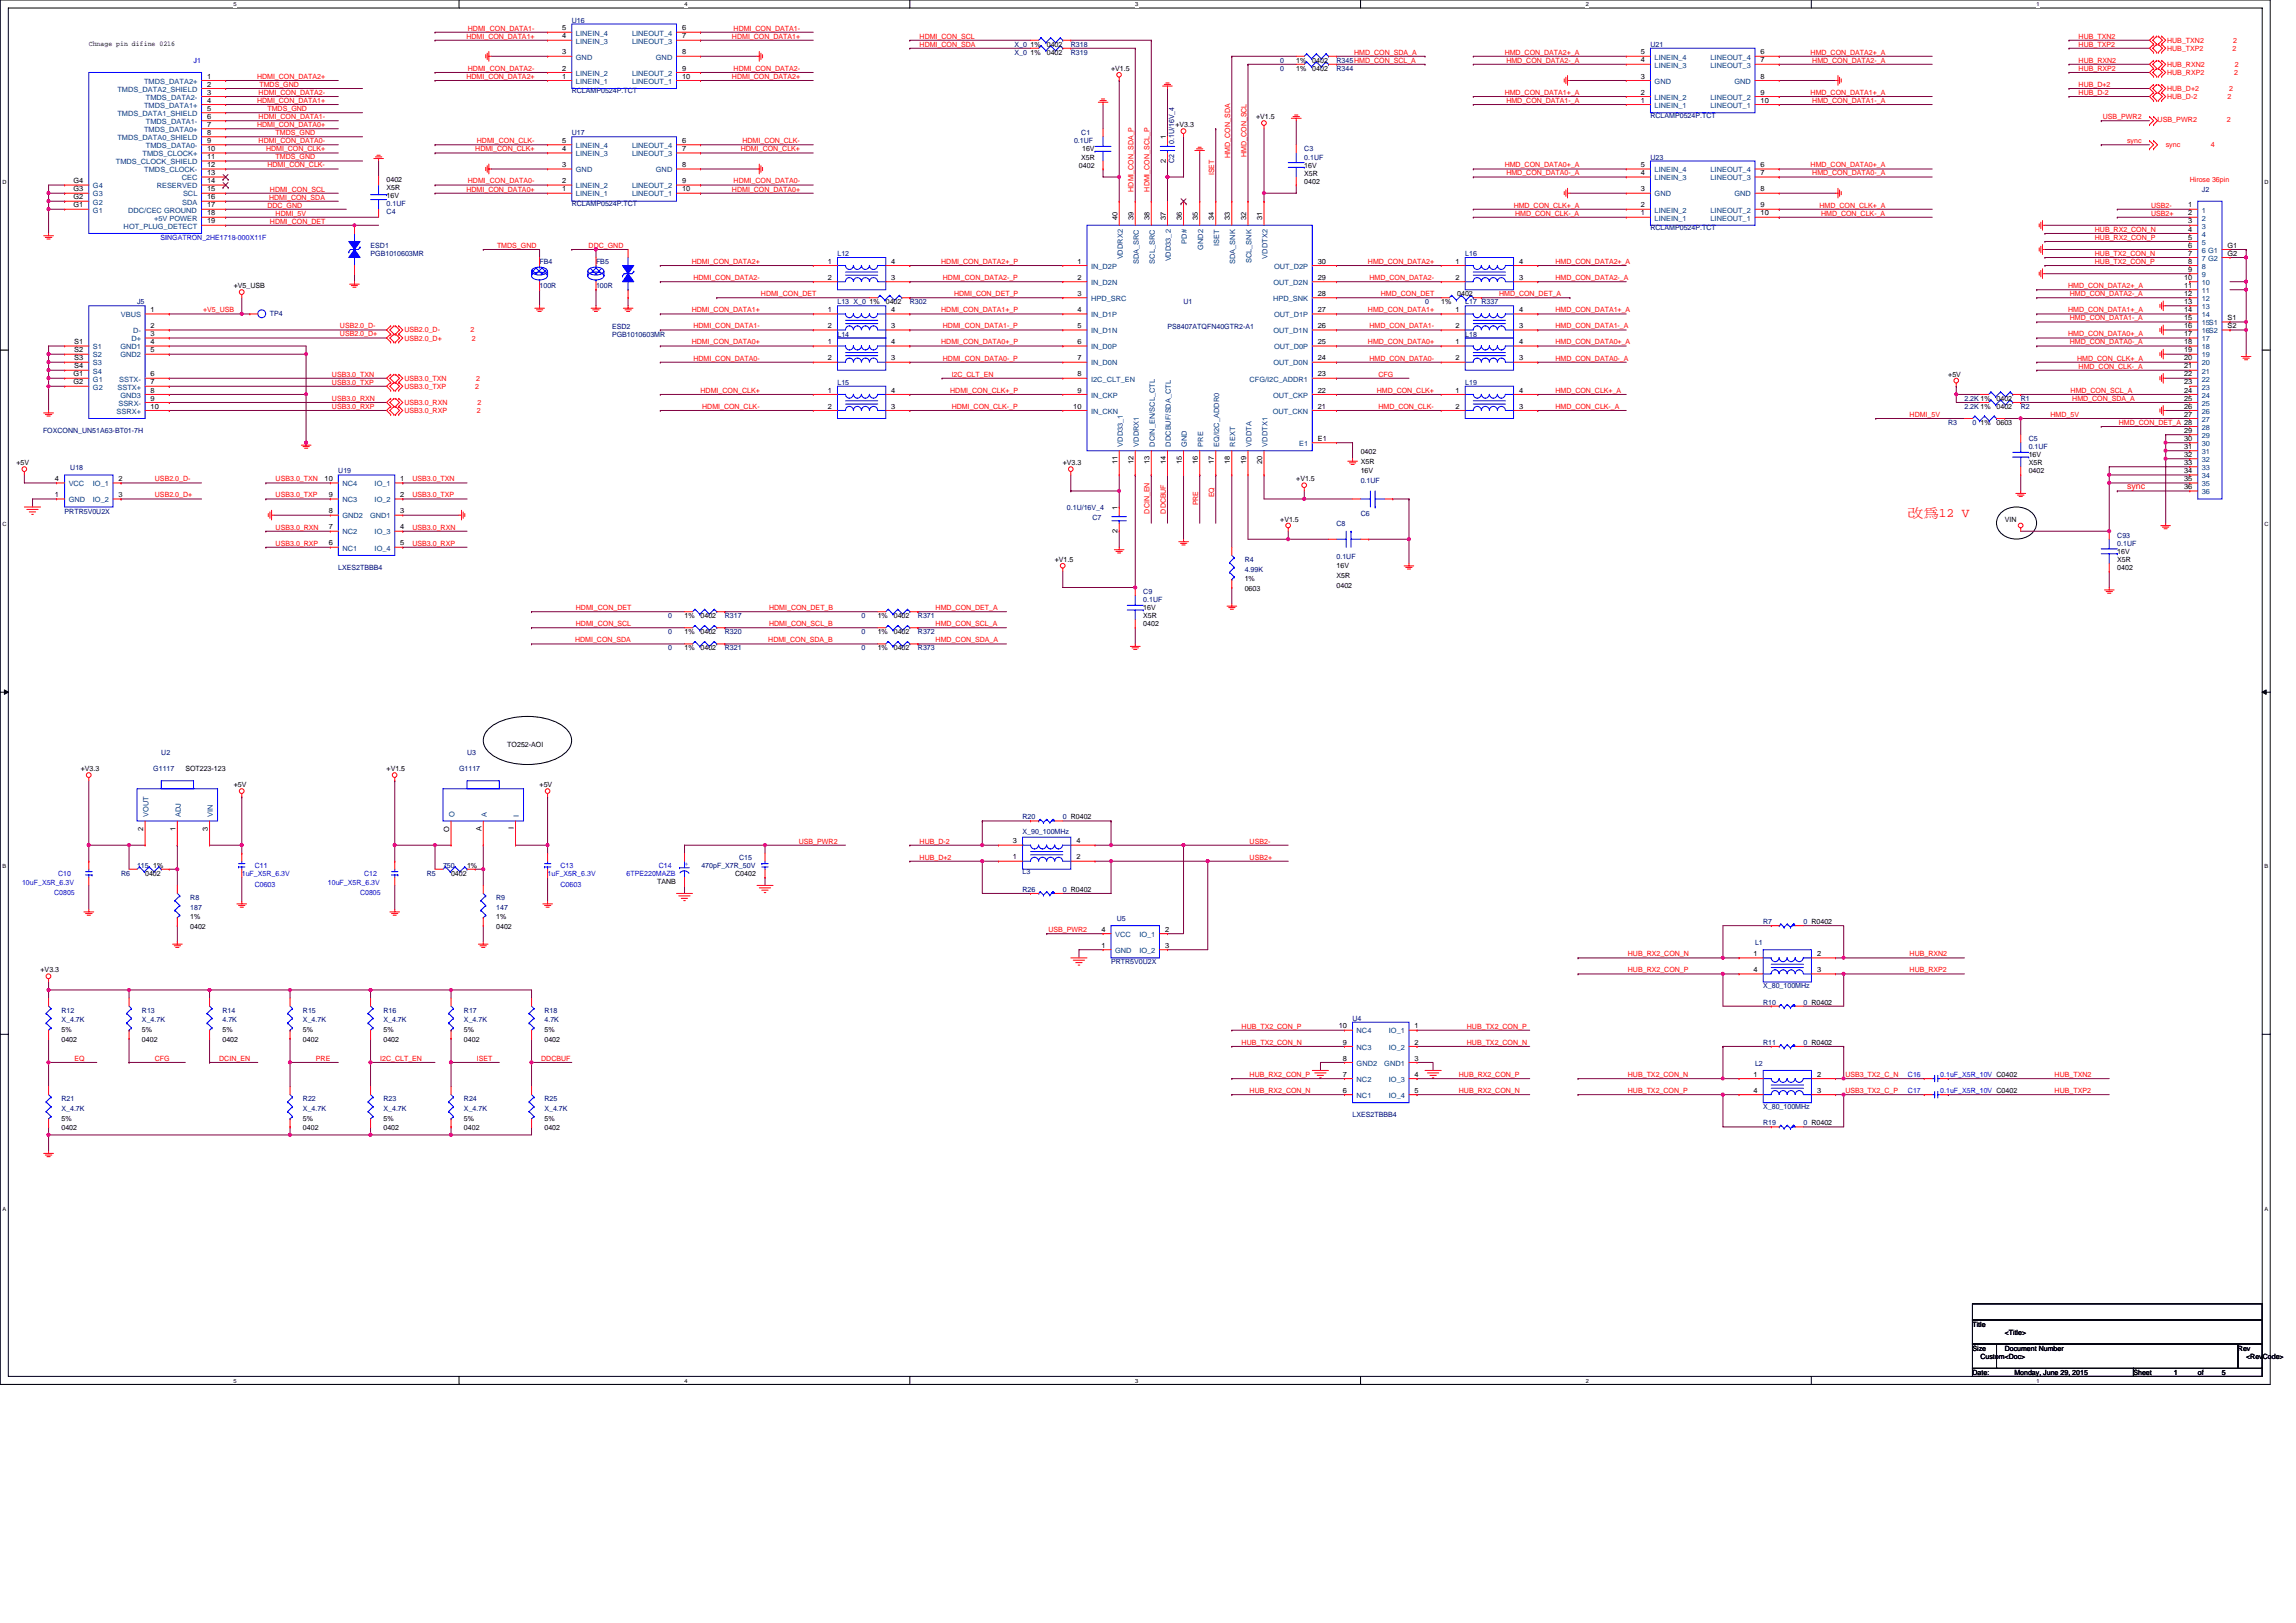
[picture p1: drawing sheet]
<svg xmlns="http://www.w3.org/2000/svg" width="297mm" height="210mm" viewBox="0 0 297 210" stroke-linecap="round" stroke-linejoin="round" font-family="sans-serif">
<defs><g id="words">
<text font-size="1.7" fill="#f00" x="246.8" y="66.9">改為12 V</text>
<text font-size="1.1" fill="#f00" x="275.2" y="63.3">sync</text>
<g font-size=".9">
<text x="11.5" y="5.9">Chnage pin difine 0216</text>
<text x="72.7" y="5">4</text>
<text x="72.7" y="3.9">5</text>
<text x="88.2" y="3.9">6</text>
<text x="88.2" y="5">7</text>
<text x="26.8" y="11.2">2</text>
<text x="26.8" y="10.2">1</text>
<text x="72.7" y="10.2">1</text>
<text x="72.7" y="7">3</text>
<text x="72.7" y="9.1">2</text>
<text x="88.2" y="9.1">9</text>
<text x="88.2" y="10.2">10</text>
<text x="88.2" y="7">8</text>
<text x="133.3" y="7.1">1%</text>
<text x="133.3" y="6.1">1%</text>
<text x="135.4" y="7.1">0402</text>
<text x="135.4" y="6.1">0402</text>
<text x="143.7" y="9.2">+V1.5</text>
<text x="167.7" y="9.2">1%</text>
<text x="167.7" y="8.1">1%</text>
<text x="169.8" y="9.2">0402</text>
<text x="169.8" y="8.1">0402</text>
<text x="212.3" y="10.2">3</text>
<text x="212.3" y="8.1">4</text>
<text x="212.3" y="7">5</text>
<text x="227.8" y="7">6</text>
<text x="227.8" y="8.1">7</text>
<text x="227.8" y="10.2">8</text>
<text x="26.8" y="14.4">5</text>
<text x="26.8" y="17.5">8</text>
<text x="26.8" y="12.3">3</text>
<text x="26.8" y="15.4">6</text>
<text x="26.8" y="13.3">4</text>
<text x="26.8" y="16.4">7</text>
<text x="152.1" y="16.5">+V3.3</text>
<text x="162.5" y="15.4">+V1.5</text>
<text x="212.3" y="13.3">1</text>
<text x="212.3" y="12.3">2</text>
<text x="227.8" y="12.3">9</text>
<text x="227.8" y="13.3">10</text>
<text x="9.5" y="23.7">G4</text>
<text x="26.8" y="20.6">11</text>
<text x="26.8" y="18.5">9</text>
<text x="26.8" y="19.6">10</text>
<text x="26.8" y="21.6">12</text>
<text x="26.8" y="22.7">13</text>
<text x="26.8" y="23.7">14</text>
<text x="50" y="23.5">0402</text>
<text x="72.7" y="21.6">3</text>
<text x="72.7" y="23.7">2</text>
<text x="72.7" y="19.6">4</text>
<text x="72.7" y="18.5">5</text>
<text x="88.2" y="18.5">6</text>
<text x="88.2" y="23.7">9</text>
<text x="88.2" y="19.6">7</text>
<text x="88.2" y="21.6">8</text>
<text x="139.6" y="21.7">0402</text>
<text x="139.9" y="20.6">X5R</text>
<text x="140" y="19.6">16V</text>
<text x="150.8" y="21" transform="rotate(-90 150.8 21)">2</text>
<text x="150.8" y="18" transform="rotate(-90 150.8 18)">1</text>
<text x="168.7" y="21.7">16V</text>
<text x="168.7" y="22.7">X5R</text>
<text x="168.7" y="23.7">0402</text>
<text x="212.3" y="22.7">4</text>
<text x="212.3" y="21.6">5</text>
<text x="227.8" y="21.6">6</text>
<text x="227.8" y="22.7">7</text>
<text x="9.5" y="26.8">G1</text>
<text x="9.5" y="25.8">G2</text>
<text x="9.5" y="24.8">G3</text>
<text x="26.8" y="28.9">19</text>
<text x="26.8" y="26.8">17</text>
<text x="26.8" y="27.9">18</text>
<text x="26.8" y="25.8">16</text>
<text x="26.8" y="24.8">15</text>
<text x="50" y="25.6">16V</text>
<text x="50" y="24.6">X5R</text>
<text x="72.7" y="24.8">1</text>
<text x="88.2" y="24.8">10</text>
<text x="144.6" y="28.4" transform="rotate(-90 144.6 28.4)">40</text>
<text x="146.6" y="28.4" transform="rotate(-90 146.6 28.4)">39</text>
<text x="148.7" y="28.4" transform="rotate(-90 148.7 28.4)">38</text>
<text x="150.8" y="28.4" transform="rotate(-90 150.8 28.4)">37</text>
<text x="152.9" y="28.4" transform="rotate(-90 152.9 28.4)">36</text>
<text x="155" y="28.4" transform="rotate(-90 155 28.4)">35</text>
<text x="157.1" y="28.4" transform="rotate(-90 157.1 28.4)">34</text>
<text x="159.1" y="28.4" transform="rotate(-90 159.1 28.4)">33</text>
<text x="161.2" y="28.4" transform="rotate(-90 161.2 28.4)">32</text>
<text x="163.3" y="28.4" transform="rotate(-90 163.3 28.4)">31</text>
<text x="212.3" y="27.9">1</text>
<text x="212.3" y="24.8">3</text>
<text x="212.3" y="26.8">2</text>
<text x="227.8" y="26.8">9</text>
<text x="227.8" y="27.9">10</text>
<text x="227.8" y="24.8">8</text>
<text x="283.1" y="26.8">1</text>
<text x="283.1" y="27.9">2</text>
<text x="283.1" y="28.9">3</text>
<text x="283.1" y="30">4</text>
<text x="107.1" y="34.1">1</text>
<text x="115.3" y="34.1">4</text>
<text x="139.4" y="34.1">1</text>
<text x="170.5" y="34.1">30</text>
<text x="188.3" y="34.1">1</text>
<text x="196.5" y="34.1">4</text>
<text x="283.1" y="31">5</text>
<text x="283.1" y="32">6</text>
<text x="283.1" y="33.1">7</text>
<text x="283.1" y="34.1">8</text>
<text x="283.1" y="35.2">9</text>
<text x="288.2" y="32">G1</text>
<text x="288.2" y="33.1">G2</text>
<text x="19.5" y="40.4">1</text>
<text x="30.2" y="37.3">+V5_USB</text>
<text x="107.1" y="40.4">1</text>
<text x="107.1" y="36.2">2</text>
<text x="112.5" y="39.4">1%</text>
<text x="114.6" y="39.4">0402</text>
<text x="115.3" y="40.4">4</text>
<text x="115.3" y="36.2">3</text>
<text x="139.4" y="36.2">2</text>
<text x="139.4" y="38.3">3</text>
<text x="139.4" y="40.4">4</text>
<text x="170.5" y="40.4">27</text>
<text x="170.5" y="38.3">28</text>
<text x="170.5" y="36.2">29</text>
<text x="186.5" y="39.4">1%</text>
<text x="188.3" y="40.4">1</text>
<text x="188.3" y="36.2">2</text>
<text x="188.5" y="38.3">0402</text>
<text x="196.5" y="40.4">4</text>
<text x="196.5" y="36.2">3</text>
<text x="282.6" y="36.2">10</text>
<text x="282.6" y="37.3">11</text>
<text x="282.6" y="38.3">12</text>
<text x="282.6" y="39.3">13</text>
<text x="282.6" y="40.4">14</text>
<text x="282.6" y="41.4">15</text>
<text x="288.2" y="41.4">S1</text>
<text x="9.6" y="44.5">S1</text>
<text x="9.6" y="45.6">S2</text>
<text x="9.6" y="46.6">S3</text>
<text x="9.6" y="47.7">S4</text>
<text x="19.5" y="43.5">3</text>
<text x="19.5" y="44.5">4</text>
<text x="19.5" y="45.6">5</text>
<text x="19.5" y="42.5">2</text>
<text x="107.1" y="42.5">2</text>
<text x="107.1" y="46.6">2</text>
<text x="107.1" y="44.5">1</text>
<text x="115.3" y="42.5">3</text>
<text x="115.3" y="44.5">4</text>
<text x="115.3" y="46.6">3</text>
<text x="139.4" y="42.5">5</text>
<text x="139.4" y="44.5">6</text>
<text x="139.4" y="46.6">7</text>
<text x="170.5" y="44.5">25</text>
<text x="170.5" y="46.6">24</text>
<text x="170.5" y="42.5">26</text>
<text x="188.3" y="42.5">2</text>
<text x="188.3" y="46.6">2</text>
<text x="188.3" y="44.5">1</text>
<text x="196.5" y="42.5">3</text>
<text x="196.5" y="44.5">4</text>
<text x="196.5" y="46.6">3</text>
<text x="282.6" y="42.5">16</text>
<text x="282.6" y="43.5">17</text>
<text x="282.6" y="44.5">18</text>
<text x="282.6" y="45.6">19</text>
<text x="282.6" y="46.6">20</text>
<text x="282.6" y="47.7">21</text>
<text x="288.2" y="42.5">S2</text>
<text x="9.5" y="48.7">G1</text>
<text x="9.5" y="49.7">G2</text>
<text x="19.5" y="51.8">9</text>
<text x="19.5" y="49.7">7</text>
<text x="19.5" y="52.9">10</text>
<text x="19.5" y="50.8">8</text>
<text x="19.5" y="48.7">6</text>
<text x="107.1" y="52.9">2</text>
<text x="107.1" y="50.8">1</text>
<text x="115.3" y="50.8">4</text>
<text x="115.3" y="52.9">3</text>
<text x="138.9" y="52.9">10</text>
<text x="139.4" y="48.7">8</text>
<text x="139.4" y="50.8">9</text>
<text x="170.5" y="48.7">23</text>
<text x="170.5" y="52.9">21</text>
<text x="170.5" y="50.8">22</text>
<text x="188.3" y="52.9">2</text>
<text x="188.3" y="50.8">1</text>
<text x="196.5" y="50.8">4</text>
<text x="196.5" y="52.9">3</text>
<text x="252" y="48.7">+5V</text>
<text x="258.3" y="52.9">0402</text>
<text x="258.3" y="51.9">0402</text>
<text x="282.6" y="48.7">22</text>
<text x="282.6" y="49.7">23</text>
<text x="282.6" y="50.8">24</text>
<text x="282.6" y="51.8">25</text>
<text x="282.6" y="52.9">26</text>
<text x="282.6" y="53.9">27</text>
<text x="170.5" y="57">E1</text>
<text x="176" y="60">X5R</text>
<text x="176" y="58.7">0402</text>
<text x="256.2" y="55">1%</text>
<text x="258.3" y="55">0603</text>
<text x="262.5" y="59.2">16V</text>
<text x="282.6" y="56">29</text>
<text x="282.6" y="57">30</text>
<text x="282.6" y="58.1">31</text>
<text x="282.6" y="59.1">32</text>
<text x="2.1" y="60.2">+5V</text>
<text x="7.1" y="64.3">1</text>
<text x="7.1" y="62.3">4</text>
<text x="15.3" y="62.3">2</text>
<text x="15.3" y="64.3">3</text>
<text x="42" y="62.3">10</text>
<text x="42.5" y="64.3">9</text>
<text x="51.8" y="62.3">1</text>
<text x="51.8" y="64.3">2</text>
<text x="137.5" y="60.2">+V3.3</text>
<text x="144.6" y="60.1" transform="rotate(-90 144.6 60.1)">11</text>
<text x="144.6" y="65.9" transform="rotate(-90 144.6 65.9)">1</text>
<text x="146.6" y="60.1" transform="rotate(-90 146.6 60.1)">12</text>
<text x="148.7" y="60.1" transform="rotate(-90 148.7 60.1)">13</text>
<text x="150.8" y="60.1" transform="rotate(-90 150.8 60.1)">14</text>
<text x="152.9" y="60.1" transform="rotate(-90 152.9 60.1)">15</text>
<text x="155" y="60.1" transform="rotate(-90 155 60.1)">16</text>
<text x="157.1" y="60.1" transform="rotate(-90 157.1 60.1)">17</text>
<text x="159.1" y="60.1" transform="rotate(-90 159.1 60.1)">18</text>
<text x="161.2" y="60.1" transform="rotate(-90 161.2 60.1)">19</text>
<text x="163.3" y="60.1" transform="rotate(-90 163.3 60.1)">20</text>
<text x="167.7" y="62.3">+V1.5</text>
<text x="176" y="61.2">16V</text>
<text x="262.5" y="60.2">X5R</text>
<text x="262.5" y="61.2">0402</text>
<text x="282.6" y="60.2">33</text>
<text x="282.6" y="61.2">34</text>
<text x="282.6" y="62.3">35</text>
<text x="282.6" y="63.3">36</text>
<text x="42.5" y="68.5">7</text>
<text x="42.5" y="70.6">6</text>
<text x="42.5" y="66.4">8</text>
<text x="51.8" y="68.5">4</text>
<text x="51.8" y="70.6">5</text>
<text x="51.8" y="66.4">3</text>
<text x="144.6" y="68.9" transform="rotate(-90 144.6 68.9)">2</text>
<text x="165.6" y="67.5">+V1.5</text>
<text x="259.4" y="67.5">VIN</text>
<text x="273.9" y="71.6">16V</text>
<text x="136.5" y="72.7">+V1.5</text>
<text x="161" y="75.2">1%</text>
<text x="161" y="76.5">0603</text>
<text x="172.9" y="73.5">16V</text>
<text x="172.9" y="74.8">X5R</text>
<text x="172.9" y="76">0402</text>
<text x="273.9" y="72.7">X5R</text>
<text x="273.9" y="73.7">0402</text>
<text x="88.6" y="82.1">1%</text>
<text x="88.6" y="80">1%</text>
<text x="90.6" y="82.1">0402</text>
<text x="90.6" y="80">0402</text>
<text x="113.6" y="80">1%</text>
<text x="113.6" y="82.1">1%</text>
<text x="115.6" y="80">0402</text>
<text x="115.6" y="82.1">0402</text>
<text x="147.9" y="79">16V</text>
<text x="147.9" y="80">X5R</text>
<text x="147.9" y="81">0402</text>
<text x="88.6" y="84.2">1%</text>
<text x="90.6" y="84.2">0402</text>
<text x="113.6" y="84.2">1%</text>
<text x="115.6" y="84.2">0402</text>
<text x="10.5" y="99.8">+V3.3</text>
<text x="24" y="99.8">SOT223-123</text>
<text x="30.2" y="101.9">+5V</text>
<text x="50" y="99.8">+V1.5</text>
<text x="65.6" y="96.6">TO252-AOI</text>
<text x="69.8" y="101.9">+5V</text>
<text x="18.5" y="107.5" transform="rotate(-90 18.5 107.5)">2</text>
<text x="22.7" y="107.5" transform="rotate(-90 22.7 107.5)">1</text>
<text x="26.9" y="107.5" transform="rotate(-90 26.9 107.5)">3</text>
<text x="58.1" y="107.7" transform="rotate(-90 58.1 107.7)">O</text>
<text x="62.3" y="107.6" transform="rotate(-90 62.3 107.6)">A</text>
<text x="66.5" y="107.2" transform="rotate(-90 66.5 107.2)">I</text>
<text x="18.8" y="113.3">0402</text>
<text x="19.8" y="112.3">1%</text>
<text x="58.4" y="113.3">0402</text>
<text x="60.4" y="112.3">1%</text>
<text x="95.1" y="113.3">C0402</text>
<text x="131" y="109.1">3</text>
<text x="131" y="111.2">1</text>
<text x="139.3" y="111.2">2</text>
<text x="139.3" y="109.1">4</text>
<text x="24.6" y="118.9">1%</text>
<text x="64.2" y="118.9">1%</text>
<text x="85" y="114.4">TANB</text>
<text x="5.2" y="125.8">+V3.3</text>
<text x="24.6" y="120.2">0402</text>
<text x="64.2" y="120.2">0402</text>
<text x="142.5" y="122.6">1</text>
<text x="142.5" y="120.6">4</text>
<text x="150.7" y="120.6">2</text>
<text x="150.7" y="122.6">3</text>
<text x="226.9" y="125.8">4</text>
<text x="226.9" y="123.7">1</text>
<text x="235.1" y="125.8">3</text>
<text x="235.1" y="123.7">2</text>
<text x="8" y="133.5">5%</text>
<text x="8" y="134.8">0402</text>
<text x="18.4" y="133.5">5%</text>
<text x="18.4" y="134.8">0402</text>
<text x="28.8" y="133.5">5%</text>
<text x="28.8" y="134.8">0402</text>
<text x="39.2" y="133.5">5%</text>
<text x="39.2" y="134.8">0402</text>
<text x="49.6" y="133.5">5%</text>
<text x="49.6" y="134.8">0402</text>
<text x="60" y="133.5">5%</text>
<text x="60" y="134.8">0402</text>
<text x="70.4" y="133.5">5%</text>
<text x="70.4" y="134.8">0402</text>
<text x="173.2" y="133.1">10</text>
<text x="173.7" y="137.2">8</text>
<text x="173.7" y="135.1">9</text>
<text x="183" y="133.1">1</text>
<text x="183" y="135.1">2</text>
<text x="183" y="137.2">3</text>
<text x="173.7" y="139.3">7</text>
<text x="173.7" y="141.4">6</text>
<text x="183" y="139.3">4</text>
<text x="183" y="141.4">5</text>
<text x="226.9" y="141.4">4</text>
<text x="226.9" y="139.3">1</text>
<text x="235.1" y="141.4">3</text>
<text x="235.1" y="139.3">2</text>
<text x="8" y="145">5%</text>
<text x="8" y="146.2">0402</text>
<text x="39.2" y="145">5%</text>
<text x="39.2" y="146.2">0402</text>
<text x="49.6" y="145">5%</text>
<text x="49.6" y="146.2">0402</text>
<text x="60" y="145">5%</text>
<text x="60" y="146.2">0402</text>
<text x="70.4" y="145">5%</text>
<text x="70.4" y="146.2">0402</text>
<text x="255.2" y="171.6">Title</text>
<text x="259.4" y="172.7">&lt;Title&gt;</text>
<text x="255.2" y="174.8">Size</text>
<text x="255.2" y="177.9">Date:</text>
<text x="256.2" y="175.8">Custom&lt;Doc&gt;</text>
<text x="259.4" y="174.8">Document Number</text>
<text x="260.6" y="177.9">Monday, June 29, 2015</text>
<text x="276" y="177.9">Sheet</text>
<text x="281.2" y="177.9">1</text>
<text x="284.3" y="177.9">of</text>
<text x="287.5" y="177.9">5</text>
<text x="289.5" y="174.8">Rev</text>
<text x="290.6" y="175.8">&lt;RevCode&gt;</text>
</g>
<g font-size=".9" fill="#f00">
<text x="60.3" y="5">HDMI_CON_DATA1+</text>
<text x="60.5" y="4">HDMI_CON_DATA1-</text>
<text x="94.7" y="5">HDMI_CON_DATA1+</text>
<text x="94.9" y="4">HDMI_CON_DATA1-</text>
<text x="119" y="5">HDMI_CON_SCL</text>
<text x="268.9" y="5">HUB_TXN2</text>
<text x="280.4" y="5.5">HUB_TXN2</text>
<text x="288.9" y="5.5">2</text>
<text x="33.2" y="10.2">HDMI_CON_DATA2+</text>
<text x="33.6" y="11.2">TMDS_GND</text>
<text x="60.3" y="10.2">HDMI_CON_DATA2+</text>
<text x="60.5" y="9.2">HDMI_CON_DATA2-</text>
<text x="94.7" y="10.2">HDMI_CON_DATA2+</text>
<text x="94.9" y="9.2">HDMI_CON_DATA2-</text>
<text x="119" y="6">HDMI_CON_SDA</text>
<text x="175.2" y="7.1">HMD_CON_SDA_A</text>
<text x="194.7" y="7.1">HMD_CON_DATA2+_A</text>
<text x="194.9" y="8.1">HMD_CON_DATA2-_A</text>
<text x="234.2" y="7.1">HMD_CON_DATA2+_A</text>
<text x="234.5" y="8.1">HMD_CON_DATA2-_A</text>
<text x="268.9" y="6">HUB_TXP2</text>
<text x="268.9" y="8.1">HUB_RXN2</text>
<text x="268.9" y="9.2">HUB_RXP2</text>
<text x="268.9" y="11.2">HUB_D+2</text>
<text x="280.4" y="6.6">HUB_TXP2</text>
<text x="280.4" y="8.7">HUB_RXN2</text>
<text x="280.4" y="9.7">HUB_RXP2</text>
<text x="280.4" y="11.8">HUB_D+2</text>
<text x="288.4" y="11.8">2</text>
<text x="288.8" y="6.6">2</text>
<text x="289" y="9.7">2</text>
<text x="289.1" y="8.7">2</text>
<text x="33.2" y="13.3">HDMI_CON_DATA1+</text>
<text x="33.2" y="16.4">HDMI_CON_DATA0+</text>
<text x="33.5" y="12.3">HDMI_CON_DATA2-</text>
<text x="33.5" y="15.4">HDMI_CON_DATA1-</text>
<text x="34.6" y="14.4">TMDS_GND</text>
<text x="35.7" y="17.5">TMDS_GND</text>
<text x="194.7" y="12.3">HMD_CON_DATA1+_A</text>
<text x="194.9" y="13.3">HMD_CON_DATA1-_A</text>
<text x="234.2" y="12.3">HMD_CON_DATA1+_A</text>
<text x="234.5" y="13.3">HMD_CON_DATA1-_A</text>
<text x="268.9" y="12.3">HUB_D-2</text>
<text x="272.1" y="15.4">USB_PWR2</text>
<text x="279.1" y="15.8">USB_PWR2</text>
<text x="280.4" y="12.8">HUB_D-2</text>
<text x="288.1" y="15.8">2</text>
<text x="288.2" y="12.8">2</text>
<text x="33.5" y="18.5">HDMI_CON_DATA0-</text>
<text x="34.4" y="19.6">HDMI_CON_CLK+</text>
<text x="34.6" y="21.7">HDMI_CON_CLK-</text>
<text x="35.7" y="20.6">TMDS_GND</text>
<text x="60.5" y="23.7">HDMI_CON_DATA0-</text>
<text x="61.5" y="19.6">HDMI_CON_CLK+</text>
<text x="61.7" y="18.5">HDMI_CON_CLK-</text>
<text x="94.9" y="23.7">HDMI_CON_DATA0-</text>
<text x="95.8" y="19.6">HDMI_CON_CLK+</text>
<text x="96.1" y="18.5">HDMI_CON_CLK-</text>
<text x="157.1" y="22.7" transform="rotate(-90 157.1 22.7)">ISET</text>
<text x="159.1" y="20.4" transform="rotate(-90 159.1 20.4)">HMD_CON_SDA</text>
<text x="161.2" y="20.3" transform="rotate(-90 161.2 20.3)">HMD_CON_SCL</text>
<text x="194.7" y="21.7">HMD_CON_DATA0+_A</text>
<text x="194.9" y="22.7">HMD_CON_DATA0-_A</text>
<text x="234.2" y="21.7">HMD_CON_DATA0+_A</text>
<text x="234.5" y="22.7">HMD_CON_DATA0-_A</text>
<text x="275.2" y="18.5">sync</text>
<text x="280.2" y="19">sync</text>
<text x="283.3" y="23.5">Hirose 36pin</text>
<text x="286" y="19">4</text>
<text x="34.6" y="26.9">DDC_GND</text>
<text x="34.8" y="25.8">HDMI_CON_SDA</text>
<text x="34.9" y="24.8">HDMI_CON_SCL</text>
<text x="34.9" y="28.9">HDMI_CON_DET</text>
<text x="35.7" y="27.9">HDMI_5V</text>
<text x="60.3" y="24.8">HDMI_CON_DATA0+</text>
<text x="94.7" y="24.8">HDMI_CON_DATA0+</text>
<text x="146.7" y="24.8" transform="rotate(-90 146.7 24.8)">HDMI_CON_SDA_P</text>
<text x="148.7" y="24.8" transform="rotate(-90 148.7 24.8)">HDMI_CON_SCL_P</text>
<text x="195.8" y="26.9">HMD_CON_CLK+_A</text>
<text x="196" y="27.9">HMD_CON_CLK-_A</text>
<text x="235.4" y="26.9">HMD_CON_CLK+_A</text>
<text x="235.6" y="27.9">HMD_CON_CLK-_A</text>
<text x="271" y="30">HUB_RX2_CON_N</text>
<text x="278.3" y="26.9">USB2-</text>
<text x="278.3" y="27.9">USB2+</text>
<text x="64.3" y="32.1">TMDS_GND</text>
<text x="76.2" y="32.1">DDC_GND</text>
<text x="89.5" y="34.1">HDMI_CON_DATA2+</text>
<text x="121.8" y="34.1">HDMI_CON_DATA2+_P</text>
<text x="177" y="34.1">HMD_CON_DATA2+</text>
<text x="201.2" y="34.1">HMD_CON_DATA2+_A</text>
<text x="271" y="31">HUB_RX2_CON_P</text>
<text x="271" y="34.1">HUB_TX2_CON_P</text>
<text x="271" y="33.1">HUB_TX2_CON_N</text>
<text x="26.3" y="40.4">+V5_USB</text>
<text x="89.5" y="40.4">HDMI_CON_DATA1+</text>
<text x="89.7" y="36.2">HDMI_CON_DATA2-</text>
<text x="98.4" y="38.3">HDMI_CON_DET</text>
<text x="121.8" y="40.4">HDMI_CON_DATA1+_P</text>
<text x="122" y="36.2">HDMI_CON_DATA2-_P</text>
<text x="123.4" y="38.3">HDMI_CON_DET_P</text>
<text x="177" y="40.4">HMD_CON_DATA1+</text>
<text x="177.2" y="36.2">HMD_CON_DATA2-</text>
<text x="178.6" y="38.3">HMD_CON_DET</text>
<text x="193.9" y="38.3">HMD_CON_DET_A</text>
<text x="201.2" y="36.2">HMD_CON_DATA2-_A</text>
<text x="201.2" y="40.4">HMD_CON_DATA1+_A</text>
<text x="267.6" y="37.3">HMD_CON_DATA2+_A</text>
<text x="267.6" y="40.4">HMD_CON_DATA1+_A</text>
<text x="267.8" y="38.3">HMD_CON_DATA2-_A</text>
<text x="267.8" y="41.4">HMD_CON_DATA1-_A</text>
<text x="44" y="43.5">USB2.0_D+</text>
<text x="44" y="42.5">USB2.0_D-</text>
<text x="52.3" y="43">USB2.0_D-</text>
<text x="52.3" y="44.1">USB2.0_D+</text>
<text x="60.9" y="43">2</text>
<text x="61.1" y="44.1">2</text>
<text x="89.5" y="44.6">HDMI_CON_DATA0+</text>
<text x="89.7" y="46.7">HDMI_CON_DATA0-</text>
<text x="89.7" y="42.5">HDMI_CON_DATA1-</text>
<text x="121.8" y="44.6">HDMI_CON_DATA0+_P</text>
<text x="122" y="46.7">HDMI_CON_DATA0-_P</text>
<text x="122" y="42.5">HDMI_CON_DATA1-_P</text>
<text x="177" y="44.6">HMD_CON_DATA0+</text>
<text x="177.2" y="46.7">HMD_CON_DATA0-</text>
<text x="177.2" y="42.5">HMD_CON_DATA1-</text>
<text x="201.2" y="42.5">HMD_CON_DATA1-_A</text>
<text x="201.2" y="44.6">HMD_CON_DATA0+_A</text>
<text x="201.2" y="46.7">HMD_CON_DATA0-_A</text>
<text x="267.6" y="43.5">HMD_CON_DATA0+_A</text>
<text x="267.8" y="44.6">HMD_CON_DATA0-_A</text>
<text x="268.7" y="46.7">HMD_CON_CLK+_A</text>
<text x="268.9" y="47.7">HMD_CON_CLK-_A</text>
<text x="42.9" y="48.7">USB3.0_TXN</text>
<text x="42.9" y="49.8">USB3.0_TXP</text>
<text x="42.9" y="51.9">USB3.0_RXN</text>
<text x="42.9" y="52.9">USB3.0_RXP</text>
<text x="52.3" y="50.3">USB3.0_TXP</text>
<text x="52.3" y="49.3">USB3.0_TXN</text>
<text x="52.3" y="53.4">USB3.0_RXP</text>
<text x="52.3" y="52.4">USB3.0_RXN</text>
<text x="61.5" y="50.3">2</text>
<text x="61.6" y="49.3">2</text>
<text x="61.7" y="53.4">2</text>
<text x="61.8" y="52.4">2</text>
<text x="90.6" y="50.8">HDMI_CON_CLK+</text>
<text x="90.8" y="52.9">HDMI_CON_CLK-</text>
<text x="122.9" y="50.8">HDMI_CON_CLK+_P</text>
<text x="123.1" y="52.9">HDMI_CON_CLK-_P</text>
<text x="123.1" y="48.7">I2C_CLT_EN</text>
<text x="178.1" y="50.8">HMD_CON_CLK+</text>
<text x="178.3" y="52.9">HMD_CON_CLK-</text>
<text x="178.3" y="48.7">CFG</text>
<text x="201.2" y="50.8">HMD_CON_CLK+_A</text>
<text x="201.2" y="52.9">HMD_CON_CLK-_A</text>
<text x="247.1" y="53.9">HDMI_5V</text>
<text x="265.3" y="53.9">HMD_5V</text>
<text x="267.9" y="50.8">HMD_CON_SCL_A</text>
<text x="268.1" y="51.9">HMD_CON_SDA_A</text>
<text x="274.1" y="55">HMD_CON_DET_A 28</text>
<text x="20" y="64.3">USB2.0_D+</text>
<text x="20" y="62.3">USB2.0_D-</text>
<text x="35.7" y="62.3">USB3.0_TXN</text>
<text x="35.7" y="64.3">USB3.0_TXP</text>
<text x="53.4" y="62.3">USB3.0_TXN</text>
<text x="53.4" y="64.3">USB3.0_TXP</text>
<text x="155" y="65.4" transform="rotate(-90 155 65.4)">PRE</text>
<text x="157.1" y="64.3" transform="rotate(-90 157.1 64.3)">EQ</text>
<text x="35.7" y="68.5">USB3.0_RXN</text>
<text x="35.7" y="70.6">USB3.0_RXP</text>
<text x="53.4" y="68.5">USB3.0_RXN</text>
<text x="53.4" y="70.6">USB3.0_RXP</text>
<text x="148.7" y="66.4" transform="rotate(-90 148.7 66.4)">DCIN_EN</text>
<text x="150.8" y="66.4" transform="rotate(-90 150.8 66.4)">DDCBUF</text>
<text x="74.4" y="83.1">HDMI_CON_SDA</text>
<text x="74.5" y="78.9">HDMI_CON_DET</text>
<text x="74.5" y="81">HDMI_CON_SCL</text>
<text x="99.4" y="83.1">HDMI_CON_SDA_B</text>
<text x="99.5" y="78.9">HDMI_CON_DET_B</text>
<text x="99.5" y="81">HDMI_CON_SCL_B</text>
<text x="121" y="83.1">HMD_CON_SDA_A</text>
<text x="121" y="81">HMD_CON_SCL_A</text>
<text x="121" y="78.9">HMD_CON_DET_A</text>
<text x="103.4" y="109.1">USB_PWR2</text>
<text x="119" y="111.2">HUB_D+2</text>
<text x="119" y="109.1">HUB_D-2</text>
<text x="161.7" y="109.1">USB2-</text>
<text x="161.7" y="111.2">USB2+</text>
<text x="135.6" y="120.6">USB_PWR2</text>
<text x="210.6" y="125.8">HUB_RX2_CON_P</text>
<text x="210.6" y="123.7">HUB_RX2_CON_N</text>
<text x="247.1" y="125.8">HUB_RXP2</text>
<text x="247.1" y="123.7">HUB_RXN2</text>
<text x="9.6" y="137.2">EQ</text>
<text x="20" y="137.2">CFG</text>
<text x="28.4" y="137.2">DCIN_EN</text>
<text x="40.9" y="137.2">PRE</text>
<text x="49.2" y="137.2">I2C_CLT_EN</text>
<text x="61.7" y="137.2">ISET</text>
<text x="70" y="137.2">DDCBUF</text>
<text x="160.6" y="133.1">HUB_TX2_CON_P</text>
<text x="160.6" y="135.2">HUB_TX2_CON_N</text>
<text x="189.8" y="133.1">HUB_TX2_CON_P</text>
<text x="189.8" y="135.2">HUB_TX2_CON_N</text>
<text x="161.7" y="139.3">HUB_RX2_CON_P</text>
<text x="161.7" y="141.4">HUB_RX2_CON_N</text>
<text x="188.7" y="139.3">HUB_RX2_CON_P</text>
<text x="188.7" y="141.4">HUB_RX2_CON_N</text>
<text x="210.6" y="141.4">HUB_TX2_CON_P</text>
<text x="210.6" y="139.3">HUB_TX2_CON_N</text>
<text x="238.7" y="139.3">USB3_TX2_C_N</text>
<text x="238.7" y="141.4">USB3_TX2_C_P</text>
<text x="265.8" y="141.4">HUB_TXP2</text>
<text x="265.8" y="139.3">HUB_TXN2</text>
</g>
<g font-size=".9" fill="#000080">
<text x="74" y="2.9">U16</text>
<text x="131.3" y="7.1">X_0</text>
<text x="131.3" y="6.1">X_0</text>
<text x="138.5" y="7.1">R319</text>
<text x="138.5" y="6.1">R318</text>
<text x="165.6" y="9.2">0</text>
<text x="165.6" y="8.1">0</text>
<text x="172.9" y="9.2">R344</text>
<text x="172.9" y="8.1">R345HMD_CON_SCL_A</text>
<text x="213.5" y="6.1">U21</text>
<text x="74" y="12.1">RCLAMP0524P.TCT</text>
<text x="74" y="17.5">U17</text>
<text x="139.9" y="17.5">C1</text>
<text x="213.5" y="15.2">RCLAMP0524P.TCT</text>
<text x="139" y="18.5">0.1UF</text>
<text x="151.9" y="21" transform="rotate(-90 151.9 21)">C2</text>
<text x="151.9" y="18.6" transform="rotate(-90 151.9 18.6)">0.1U/16V_4</text>
<text x="168.7" y="19.6">C3</text>
<text x="168.7" y="20.6">0.1UF</text>
<text x="213.5" y="20.6">U23</text>
<text x="50" y="27.7">C4</text>
<text x="50" y="26.7">0.1UF</text>
<text x="74" y="26.7">RCLAMP0524P.TCT</text>
<text x="213.5" y="29.8">RCLAMP0524P.TCT</text>
<text x="284.9" y="24.8">J2</text>
<text x="47.9" y="32.1">ESD1</text>
<text x="47.9" y="33.1">PGB1010603MR</text>
<text x="69.8" y="34.2">FB4</text>
<text x="77.1" y="34.2">FB5</text>
<text x="108.3" y="33.1">L12</text>
<text x="189.6" y="33.1">L16</text>
<text x="17.7" y="39.4">J5</text>
<text x="34.9" y="40.8">TP4</text>
<text x="69.8" y="37.3">100R</text>
<text x="77.1" y="37.3">100R</text>
<text x="108.3" y="39.4">L13 X_0</text>
<text x="117.7" y="39.4">R302</text>
<text x="153.1" y="39.4">U1</text>
<text x="184.4" y="39.4">0</text>
<text x="189.6" y="39.4">L17 R337</text>
<text x="79.2" y="42.5">ESD2</text>
<text x="79.2" y="43.5">PGB1010603MR</text>
<text x="108.3" y="43.5">L14</text>
<text x="151" y="42.5">PS8407ATQFN40GTR2-A1</text>
<text x="189.6" y="43.5">L18</text>
<text x="108.3" y="49.8">L15</text>
<text x="189.6" y="49.8">L19</text>
<text x="254.1" y="52.9">2.2K 1%</text>
<text x="254.1" y="51.9">2.2K 1%</text>
<text x="261.4" y="52.9">R2</text>
<text x="261.4" y="51.9">R1</text>
<text x="5.6" y="56">FOXCONN_UN51A63-BT01-7H</text>
<text x="252" y="55">R3</text>
<text x="255.2" y="55">0</text>
<text x="262.5" y="57.1">C5</text>
<text x="262.5" y="58.1">0.1UF</text>
<text x="9.1" y="60.8">U18</text>
<text x="43.8" y="61.2">U19</text>
<text x="176" y="62.5">0.1UF</text>
<text x="8.4" y="66.4">PRTR5V0U2X</text>
<text x="138" y="66">0.1U/16V_4</text>
<text x="141.3" y="67.3">C7</text>
<text x="172.9" y="68">C8</text>
<text x="176" y="66.8">C6</text>
<text x="273.9" y="69.6">C93</text>
<text x="273.9" y="70.6">0.1UF</text>
<text x="43.8" y="73.7">LXES2TBBB4</text>
<text x="147.9" y="76.9">C9</text>
<text x="147.9" y="77.9">0.1UF</text>
<text x="161" y="72.7">R4</text>
<text x="161" y="74">4.99K</text>
<text x="172.9" y="72.3">0.1UF</text>
<text x="86.5" y="82.1">0</text>
<text x="86.5" y="80">0</text>
<text x="93.8" y="82.1">R320</text>
<text x="93.8" y="80">R317</text>
<text x="111.5" y="80">0</text>
<text x="111.5" y="82.1">0</text>
<text x="118.8" y="80">R371</text>
<text x="118.8" y="82.1">R372</text>
<text x="86.5" y="84.2">0</text>
<text x="93.8" y="84.2">R321</text>
<text x="111.5" y="84.2">0</text>
<text x="118.8" y="84.2">R373</text>
<text x="19.8" y="99.8">G1117</text>
<text x="20.9" y="97.7">U2</text>
<text x="59.4" y="99.8">G1117</text>
<text x="60.4" y="97.7">U3</text>
<text x="132.3" y="106">R20</text>
<text x="132.3" y="107.9">X_90_100MHz</text>
<text x="137.5" y="106">0 R0402</text>
<text x="15.7" y="113.3">R6</text>
<text x="17.7" y="112.3">115</text>
<text x="55.2" y="113.3">R5</text>
<text x="57.3" y="112.3">750</text>
<text x="90.7" y="112.3">470pF_X7R_50V</text>
<text x="95.6" y="111.2">C15</text>
<text x="132.3" y="113.1">L3</text>
<text x="24.6" y="116.4">R8</text>
<text x="24.6" y="117.7">187</text>
<text x="64.2" y="116.4">R9</text>
<text x="64.2" y="117.7">147</text>
<text x="132.3" y="115.4">R26</text>
<text x="137.5" y="115.4">0 R0402</text>
<text x="144.5" y="119.1">U5</text>
<text x="228.1" y="119.6">R7</text>
<text x="233.3" y="119.6">0 R0402</text>
<text x="143.7" y="124.8">PRTR5V0U2X</text>
<text x="227.1" y="122.3">L1</text>
<text x="8" y="131">R12</text>
<text x="18.4" y="131">R13</text>
<text x="28.8" y="131">R14</text>
<text x="39.2" y="131">R15</text>
<text x="49.6" y="131">R16</text>
<text x="60" y="131">R17</text>
<text x="70.4" y="131">R18</text>
<text x="228.1" y="127.9">X_80_100MHz</text>
<text x="228.1" y="130">R10</text>
<text x="233.3" y="130">0 R0402</text>
<text x="8" y="132.3">X_4.7K</text>
<text x="18.4" y="132.3">X_4.7K</text>
<text x="28.8" y="132.3">4.7K</text>
<text x="39.2" y="132.3">X_4.7K</text>
<text x="49.6" y="132.3">X_4.7K</text>
<text x="60" y="132.3">X_4.7K</text>
<text x="70.4" y="132.3">4.7K</text>
<text x="175" y="132.1">U4</text>
<text x="227.1" y="137.9">L2</text>
<text x="228.1" y="135.2">R11</text>
<text x="233.3" y="135.2">0 R0402</text>
<text x="8" y="142.5">R21</text>
<text x="8" y="143.7">X_4.7K</text>
<text x="39.2" y="142.5">R22</text>
<text x="39.2" y="143.7">X_4.7K</text>
<text x="49.6" y="142.5">R23</text>
<text x="49.6" y="143.7">X_4.7K</text>
<text x="60" y="142.5">R24</text>
<text x="60" y="143.7">X_4.7K</text>
<text x="70.4" y="142.5">R25</text>
<text x="70.4" y="143.7">X_4.7K</text>
<text x="228.1" y="143.5">X_80_100MHz</text>
<text x="175" y="144.5">LXES2TBBB4</text>
<text x="228.1" y="145.6">R19</text>
<text x="233.3" y="145.6">0 R0402</text>
</g>
<g font-size=".9" fill="#004080">
<text x="74.5" y="5.6">LINEIN_3</text>
<text x="74.5" y="4.6">LINEIN_4</text>
<text x="81.8" y="4.6">LINEOUT_4</text>
<text x="81.8" y="5.6">LINEOUT_3</text>
<text x="15.2" y="11.9">TMDS_DATA2_SHIELD</text>
<text x="18.6" y="10.8">TMDS_DATA2+</text>
<text x="74.5" y="10.8">LINEIN_1</text>
<text x="74.5" y="7.7">GND</text>
<text x="74.5" y="9.8">LINEIN_2</text>
<text x="81.8" y="9.8">LINEOUT_2</text>
<text x="81.8" y="10.8">LINEOUT_1</text>
<text x="84.9" y="7.7">GND</text>
<text x="214.1" y="10.8">GND</text>
<text x="214.1" y="8.7">LINEIN_3</text>
<text x="214.1" y="7.7">LINEIN_4</text>
<text x="221.3" y="7.7">LINEOUT_4</text>
<text x="221.3" y="8.7">LINEOUT_3</text>
<text x="224.4" y="10.8">GND</text>
<text x="15.2" y="15">TMDS_DATA1_SHIELD</text>
<text x="18.6" y="13.9">TMDS_DATA1+</text>
<text x="18.6" y="17.1">TMDS_DATA0+</text>
<text x="18.9" y="12.9">TMDS_DATA2-</text>
<text x="18.9" y="16">TMDS_DATA1-</text>
<text x="214.1" y="13.9">LINEIN_1</text>
<text x="214.1" y="12.9">LINEIN_2</text>
<text x="221.3" y="12.9">LINEOUT_2</text>
<text x="221.3" y="13.9">LINEOUT_1</text>
<text x="15" y="21.3">TMDS_CLOCK_SHIELD</text>
<text x="15.2" y="18.1">TMDS_DATA0_SHIELD</text>
<text x="18.4" y="20.2">TMDS_CLOCK+</text>
<text x="18.7" y="22.3">TMDS_CLOCK-</text>
<text x="18.9" y="19.2">TMDS_DATA0-</text>
<text x="23.5" y="23.3">CEC</text>
<text x="74.5" y="22.3">GND</text>
<text x="74.5" y="20.2">LINEIN_3</text>
<text x="74.5" y="19.2">LINEIN_4</text>
<text x="81.8" y="19.2">LINEOUT_4</text>
<text x="81.8" y="20.2">LINEOUT_3</text>
<text x="84.9" y="22.3">GND</text>
<text x="214.1" y="23.3">LINEIN_3</text>
<text x="214.1" y="22.3">LINEIN_4</text>
<text x="221.3" y="22.3">LINEOUT_4</text>
<text x="221.3" y="23.3">LINEOUT_3</text>
<text x="12" y="27.5">G1</text>
<text x="12" y="26.5">G2</text>
<text x="12" y="25.4">G3</text>
<text x="12" y="24.4">G4</text>
<text x="16" y="29.6">HOT_PLUG_DETECT</text>
<text x="16.6" y="27.5">DDC/CEC GROUND</text>
<text x="19.9" y="28.5">+5V POWER</text>
<text x="20.3" y="24.4">RESERVED</text>
<text x="23.6" y="26.5">SDA</text>
<text x="23.7" y="25.4">SCL</text>
<text x="74.5" y="25.4">LINEIN_1</text>
<text x="74.5" y="24.4">LINEIN_2</text>
<text x="81.8" y="24.4">LINEOUT_2</text>
<text x="81.8" y="25.4">LINEOUT_1</text>
<text x="214.1" y="28.5">LINEIN_1</text>
<text x="214.1" y="25.4">GND</text>
<text x="214.1" y="27.5">LINEIN_2</text>
<text x="221.3" y="27.5">LINEOUT_2</text>
<text x="221.3" y="28.5">LINEOUT_1</text>
<text x="224.4" y="25.4">GND</text>
<text x="284.9" y="27.5">1</text>
<text x="284.9" y="28.5">2</text>
<text x="284.9" y="29.6">3</text>
<text x="141.2" y="34.8">IN_D2P</text>
<text x="145.2" y="33.6" transform="rotate(-90 145.2 33.6)">VDDRX2</text>
<text x="147.3" y="34.2" transform="rotate(-90 147.3 34.2)">SDA_SRC</text>
<text x="149.4" y="34.1" transform="rotate(-90 149.4 34.1)">SCL_SRC</text>
<text x="151.5" y="33.8" transform="rotate(-90 151.5 33.8)">VDD33_2</text>
<text x="153.6" y="31.5" transform="rotate(-90 153.6 31.5)">PD#</text>
<text x="155.7" y="32.3" transform="rotate(-90 155.7 32.3)">GND2</text>
<text x="157.7" y="31.8" transform="rotate(-90 157.7 31.8)">ISET</text>
<text x="159.8" y="34.1" transform="rotate(-90 159.8 34.1)">SDA_SNK</text>
<text x="161.9" y="34" transform="rotate(-90 161.9 34)">SCL_SNK</text>
<text x="164" y="33.5" transform="rotate(-90 164 33.5)">VDDTX2</text>
<text x="164.8" y="34.8">OUT_D2P</text>
<text x="284.9" y="30.6">4</text>
<text x="284.9" y="31.7">5</text>
<text x="284.9" y="32.7">6 G1</text>
<text x="284.9" y="33.7">7 G2</text>
<text x="284.9" y="34.8">8</text>
<text x="284.9" y="35.8">9</text>
<text x="15.6" y="41">VBUS</text>
<text x="141.2" y="36.9">IN_D2N</text>
<text x="141.2" y="38.9">HPD_SRC</text>
<text x="141.2" y="41">IN_D1P</text>
<text x="164.7" y="38.9">HPD_SNK</text>
<text x="164.8" y="36.9">OUT_D2N</text>
<text x="164.8" y="41">OUT_D1P</text>
<text x="284.9" y="36.9">10</text>
<text x="284.9" y="37.9">11</text>
<text x="284.9" y="38.9">12</text>
<text x="284.9" y="40">13</text>
<text x="284.9" y="41">14</text>
<text x="12" y="45.2">S1</text>
<text x="12" y="46.2">S2</text>
<text x="12" y="47.3">S3</text>
<text x="15.6" y="45.2">GND1</text>
<text x="15.6" y="46.2">GND2</text>
<text x="17" y="44.2">D+</text>
<text x="17.2" y="43.1">D-</text>
<text x="141.2" y="43.1">IN_D1N</text>
<text x="141.2" y="45.2">IN_D0P</text>
<text x="141.2" y="47.3">IN_D0N</text>
<text x="164.8" y="47.3">OUT_D0N</text>
<text x="164.8" y="43.1">OUT_D1N</text>
<text x="164.8" y="45.2">OUT_D0P</text>
<text x="284.9" y="42.1">15S1</text>
<text x="284.9" y="43.1">16S2</text>
<text x="284.9" y="44.2">17</text>
<text x="284.9" y="45.2">18</text>
<text x="284.9" y="46.2">19</text>
<text x="284.9" y="47.3">20</text>
<text x="12" y="48.3">S4</text>
<text x="12" y="49.4">G1</text>
<text x="12" y="50.4">G2</text>
<text x="15.1" y="53.5">SSRX+</text>
<text x="15.2" y="50.4">SSTX+</text>
<text x="15.3" y="52.5">SSRX-</text>
<text x="15.4" y="49.4">SSTX-</text>
<text x="15.6" y="51.5">GND3</text>
<text x="141.2" y="49.4">I2C_CLT_EN</text>
<text x="141.2" y="51.5">IN_CKP</text>
<text x="141.2" y="53.5">IN_CKN</text>
<text x="161.6" y="49.4">CFG/I2C_ADDR1</text>
<text x="164.7" y="53.5">OUT_CKN</text>
<text x="164.7" y="51.5">OUT_CKP</text>
<text x="284.9" y="48.3">21</text>
<text x="284.9" y="49.4">22</text>
<text x="284.9" y="50.4">23</text>
<text x="284.9" y="51.5">24</text>
<text x="284.9" y="52.5">25</text>
<text x="284.9" y="53.5">26</text>
<text x="145.2" y="57.8" transform="rotate(-90 145.2 57.8)">VDD33_1</text>
<text x="147.3" y="57.8" transform="rotate(-90 147.3 57.8)">VDDRX1</text>
<text x="149.4" y="57.8" transform="rotate(-90 149.4 57.8)">DCIN_EN/SCL_CTL</text>
<text x="151.5" y="57.8" transform="rotate(-90 151.5 57.8)">DDCBUF/SDA_CTL</text>
<text x="153.6" y="57.8" transform="rotate(-90 153.6 57.8)">GND</text>
<text x="155.7" y="57.8" transform="rotate(-90 155.7 57.8)">PRE</text>
<text x="157.7" y="57.8" transform="rotate(-90 157.7 57.8)">EQ/I2C_ADDR0</text>
<text x="159.8" y="57.8" transform="rotate(-90 159.8 57.8)">REXT</text>
<text x="161.9" y="57.8" transform="rotate(-90 161.9 57.8)">VDDTA</text>
<text x="164" y="57.8" transform="rotate(-90 164 57.8)">VDDTX1</text>
<text x="168.1" y="57.7">E1</text>
<text x="284.9" y="54.6">27</text>
<text x="284.9" y="55.6">28</text>
<text x="284.9" y="56.7">29</text>
<text x="284.9" y="57.7">30</text>
<text x="284.9" y="58.7">31</text>
<text x="284.9" y="59.8">32</text>
<text x="8.9" y="65">GND</text>
<text x="8.9" y="62.9">VCC</text>
<text x="12" y="62.9">IO_1</text>
<text x="12" y="65">IO_2</text>
<text x="44.3" y="65">NC3</text>
<text x="44.3" y="62.9">NC4</text>
<text x="48.5" y="62.9">IO_1</text>
<text x="48.5" y="65">IO_2</text>
<text x="284.9" y="60.8">33</text>
<text x="284.9" y="61.9">34</text>
<text x="284.9" y="62.9">35</text>
<text x="284.9" y="63.9">36</text>
<text x="44.3" y="69.2">NC2</text>
<text x="44.3" y="71.2">NC1</text>
<text x="44.3" y="67.1">GND2</text>
<text x="47.9" y="67.1">GND1</text>
<text x="48.5" y="69.2">IO_3</text>
<text x="48.5" y="71.2">IO_4</text>
<text x="19.2" y="105.7" transform="rotate(-90 19.2 105.7)">VOUT</text>
<text x="23.4" y="105.7" transform="rotate(-90 23.4 105.7)">ADJ</text>
<text x="27.6" y="105.7" transform="rotate(-90 27.6 105.7)">VIN</text>
<text x="58.8" y="105.7" transform="rotate(-90 58.8 105.7)">O</text>
<text x="63" y="105.7" transform="rotate(-90 63 105.7)">A</text>
<text x="67.1" y="105.7" transform="rotate(-90 67.1 105.7)">I</text>
<text x="144.3" y="123.3">GND</text>
<text x="144.3" y="121.2">VCC</text>
<text x="147.4" y="121.2">IO_1</text>
<text x="147.4" y="123.3">IO_2</text>
<text x="175.5" y="137.9">GND2</text>
<text x="175.5" y="135.8">NC3</text>
<text x="175.5" y="133.7">NC4</text>
<text x="179.1" y="137.9">GND1</text>
<text x="179.7" y="133.7">IO_1</text>
<text x="179.7" y="135.8">IO_2</text>
<text x="175.5" y="140">NC2</text>
<text x="175.5" y="142">NC1</text>
<text x="179.7" y="140">IO_3</text>
<text x="179.7" y="142">IO_4</text>
</g>
<g font-size=".9" fill="#00f">
<text x="25" y="8.1">J1</text>
<text x="20.8" y="31.1">SINGATRON_2HE1718-000X11F</text>
<text x="7.5" y="113.3">C10</text>
<text x="31.3" y="113.3">1uF_X5R_6.3V</text>
<text x="33" y="112.3">C11</text>
<text x="47.1" y="113.3">C12</text>
<text x="70.8" y="113.3">1uF_X5R_6.3V</text>
<text x="72.5" y="112.3">C13</text>
<text x="81.1" y="113.3">6TPE220MAZB</text>
<text x="85.2" y="112.3">C14</text>
<text x="88.6" y="112.1">+</text>
<text x="2.9" y="114.6">10uF_X5R_6.3V</text>
<text x="7" y="115.8">C0805</text>
<text x="33" y="114.8">C0603</text>
<text x="42.4" y="114.6">10uF_X5R_6.3V</text>
<text x="46.6" y="115.8">C0805</text>
<text x="72.5" y="114.8">C0603</text>
<text x="246.8" y="139.3">C16</text>
<text x="246.8" y="141.4">C17</text>
<text x="251" y="139.3">0.1uF_X5R_10V C0402</text>
<text x="251" y="141.4">0.1uF_X5R_10V C0402</text>
</g>
<g font-size=".7">
<text x="30.2" y=".8">5</text>
<text x="88.5" y=".8">4</text>
<text x="146.9" y=".8">3</text>
<text x="205.2" y=".8">2</text>
<text x="263.5" y=".8">1</text>
<text x=".3" y="23.8">D</text>
<text x="292.9" y="23.8">D</text>
<text x=".3" y="68.1">C</text>
<text x="292.9" y="68.1">C</text>
<text x=".3" y="112.4">B</text>
<text x="292.9" y="112.4">B</text>
<text x=".3" y="156.6">A</text>
<text x="292.9" y="156.6">A</text>
<text x="30.2" y="178.9">5</text>
<text x="88.5" y="178.9">4</text>
<text x="146.9" y="178.9">3</text>
<text x="205.2" y="178.9">2</text>
<text x="263.5" y="178.9">1</text>
</g>
</g></defs>
<path d="M0 0h293.7v179.1h-293.7zM1.1 1h291.6v177.1h-291.6z" fill="none" stroke="#000" stroke-width=".13"/>
<g fill="#fff">
<path d="M30.2 .1h.4v.9h-.4z"/>
<path d="M30.2 178.2h.4v.8h-.4z"/>
</g>
<path d="M59.4 0v1M59.4 178.1v1" fill="none" stroke="#000" stroke-width=".13"/>
<g fill="#fff">
<path d="M88.5 .1h.4v.9h-.4z"/>
<path d="M88.5 178.2h.4v.8h-.4z"/>
</g>
<path d="M117.7 0v1M117.7 178.1v1" fill="none" stroke="#000" stroke-width=".13"/>
<g fill="#fff">
<path d="M146.9 .1h.4v.9h-.4z"/>
<path d="M146.9 178.2h.4v.8h-.4z"/>
</g>
<path d="M176 0v1M176 178.1v1" fill="none" stroke="#000" stroke-width=".13"/>
<g fill="#fff">
<path d="M205.2 .1h.4v.9h-.4z"/>
<path d="M205.2 178.2h.4v.8h-.4z"/>
</g>
<path d="M234.3 0v1M234.3 178.1v1" fill="none" stroke="#000" stroke-width=".13"/>
<g fill="#fff">
<path d="M263.5 .1h.4v.9h-.4z"/>
<path d="M263.5 178.2h.4v.8h-.4z"/>
<path d="M.3 23.2h.5v.8h-.5z"/>
<path d="M292.9 23.2h.6v.8h-.6z"/>
<path d="M.3 67.4h.5v.8h-.5z"/>
<path d="M292.9 67.4h.6v.8h-.6z"/>
</g>
<path d="M0 45.3h1.1M292.7 45.3h1" fill="none" stroke="#000" stroke-width=".13"/>
<g fill="#fff">
<path d="M.3 111.7h.5v.8h-.5z"/>
<path d="M292.9 111.7h.5v.8h-.5z"/>
</g>
<path d="M0 89.6h1.1M292.7 89.6h1" fill="none" stroke="#000" stroke-width=".13"/>
<path d="M.6 89.3l.5 .3-.5 .2zM292.7 89.6l.5-.3v.5z" fill="#000" stroke="#000" stroke-width=".13"/>
<g fill="#fff">
<path d="M.3 155.9h.5v.9h-.5z"/>
<path d="M292.9 155.9h.5v.9h-.5z"/>
</g>
<path d="M258.9 66.4a2.99 2.99 0 0 1 4.3 .3 1.9 1.9 0 0 1-1.2 2.8 2.75 2.75 0 0 1-3.6-1.4 1.79 1.79 0 0 1 .5-1.7zM63.3 94.2a8.5 8.5 0 0 1 6.9-1.3 4.6 4.6 0 0 1 3.7 2.3 2.18 2.18 0 0 1-1.3 2.6 9.2 9.2 0 0 1-8.7 0 2.33 2.33 0 0 1-1.3-2.6l.3-.5zM0 133.8h1.1M292.7 133.8h1M255.2 168.7h37.5v2.1h-37.5zM255.2 170.8h37.5v3.1h-37.5zM255.2 173.9h3.1v3.1h-3.1zM255.2 177h20.8v1.1h-20.8zM258.3 173.9h31.2v3.1h-31.2zM276 177h16.7v1.1h-16.7zM289.5 173.9h3.2v3.1h-3.2z" fill="none" stroke="#000" stroke-width=".13"/>
<g fill="none" stroke="#800040" stroke-width=".13">
<path d="M29.2 10.4h.1M29.2 12.5h.1M29.2 13.5h.1M29.2 15.6h.1M29.2 18.7h.1M29.2 16.7h.1M29.2 19.8h.1M29.2 11.5h.1M29.2 14.6h.1M29.2 17.7h.1M29.2 11.5h17.7M29.2 12.5h14.6"/>
<path d="M29.2 15.6h14.6M29.2 10.4h14.6M29.2 13.5h14.6M29.2 18.7h14.6M29.2 16.7h14.6M29.2 19.8h14.6M29.2 14.6h17.7M29.2 17.7h17.7M56.3 19.8h.1M56.3 18.7h.1M56.3 10.4h.1M56.3 9.4h.1"/>
<path d="M56.3 5.2h.1M56.3 4.2h.1M56.3 5.2h14.5M56.3 9.4h14.5M56.3 10.4h14.5M56.3 18.7h14.5M56.3 19.8h14.5M56.3 4.2h14.5M63.6 7.3h7.2M90.6 7.3h7.3M90.6 19.8h.1M90.6 18.7h.1"/>
<path d="M90.6 10.4h.1M90.6 9.4h.1M90.6 5.2h.1M90.6 4.2h.1M90.6 5.2h14.6M90.6 9.4h14.6M90.6 10.4h14.6M90.6 18.7h14.6M90.6 19.8h14.6M90.6 4.2h14.6M117.7 5.2h.1M117.7 6.2h.1"/>
<path d="M117.7 5.2h15.6M117.7 6.2h15.6M138.5 6.2h8.4M138.5 5.2h10.4M142.7 13.5v3.2M144.8 10.4h.1M144.8 10.4v12.5M146.9 6.2h.1M146.9 6.2v19.8M148.9 5.2h.1M148.9 5.2v20.8M151 11.5v6.2"/>
<path d="M153.1 17.7v5.2h-2.1M155.2 19.8v6.2M157.3 16.7h.1M157.3 16.7v9.3M159.4 7.3h.1M159.4 7.3h8.3M159.4 7.3v18.7M161.5 8.3h.1M161.5 8.3h6.2M161.5 8.3v17.7M163.5 16.7v8.3h4.2v-1.1M167.7 15.6v3.1"/>
<path d="M172.9 8.3h11.5M172.9 7.3h11.5M184.4 7.3h.1M184.4 8.3h.1M190.6 7.3h.1M190.6 12.5h.1M190.6 8.3h.1M190.6 13.5h.1M190.6 8.3h19.8M190.6 12.5h19.8M190.6 7.3h19.8M190.6 13.5h19.8"/>
<path d="M203.1 10.4h7.3M230.2 7.3h.1M230.2 12.5h.1M230.2 8.3h.1M230.2 13.5h.1M230.2 10.4h7.3M230.2 8.3h19.8M230.2 12.5h19.8M230.2 7.3h19.8M230.2 13.5h19.8M267.7 5.2h.1M267.7 6.2h.1"/>
<path d="M267.7 8.3h.1M267.7 9.4h.1M267.7 11.5h.1M267.7 12.5h.1M267.7 5.2h10.4M267.7 6.2h10.4M267.7 8.3h10.4M267.7 9.4h10.4M267.7 11.5h10.4M267.7 12.5h10.4M271.8 15.6h.1M271.8 18.7h.1"/>
<path d="M271.8 15.6h6.3M271.8 18.7h6.3M6.3 27.1h.1M6.3 25v1M6.3 27.1h2.1M6.3 26v1.1M6.3 27.1v3.1M6.3 25h2.1M6.3 26h2.1M8.4 23.9h-2.1v1.1M8.4 25h.1M8.4 26h.1"/>
<path d="M29.2 21.9h.1M29.2 25h.1M29.2 26h.1M29.2 28.1h.1M29.2 20.8h.1M29.2 27.1h.1M29.2 29.1h.1M29.2 27.1h15.6M29.2 28.1h19.8M29.2 21.9h14.6M29.2 25h14.6M29.2 26h14.6"/>
<path d="M29.2 29.1h19.8M29.2 20.8h17.7M31.3 38.5v2.1M45.9 29.1h.1M45.9 35.4v1M49 20.8v2.1M56.3 25h.1M56.3 23.9h.1M56.3 25h14.5M56.3 23.9h14.5M62.5 32.3h.1M62.5 32.3h7.3v1"/>
<path d="M63.6 21.9h7.2M69.8 37.5v2.1M74 32.3h3.1v1M74 32.3h.1M77.1 32.3h.1M77.1 37.5v2.1M77.1 32.3h4.2M81.3 38.5v1.1M85.4 34.4h.1M85.4 36.4h.1M85.4 34.4h19.8M85.4 36.4h19.8"/>
<path d="M90.6 21.9h7.3M90.6 25h.1M90.6 23.9h.1M90.6 25h14.6M90.6 23.9h14.6M92.7 38.5h.1M92.7 38.5h19.8M117.7 34.4h.1M117.7 36.4h.1M117.7 38.5h.1M117.7 34.4h19.8M117.7 36.4h19.8"/>
<path d="M117.7 38.5h19.8M142.7 21.9v1h2.1M144.8 22.9v3.1M151 22.9h.1M151 20.8v2.1M151 22.9v3.1M163.5 25h.1M163.5 25v1M172.9 34.4h.1M172.9 36.4h.1M172.9 38.5h.1M172.9 34.4h13.6"/>
<path d="M172.9 36.4h13.6M172.9 38.5h13.6M190.6 27.1h.1M190.6 22.9h.1M190.6 21.9h.1M190.6 28.1h.1M190.6 27.1h19.8M190.6 28.1h19.8M190.6 21.9h19.8M190.6 22.9h19.8M191.7 38.5h11.4M198.9 34.4h.1"/>
<path d="M198.9 36.4h.1M198.9 34.4h11.5M198.9 36.4h11.5M203.1 38.5h.1M203.1 25h7.3M230.2 27.1h.1M230.2 22.9h.1M230.2 21.9h.1M230.2 28.1h.1M230.2 25h7.3M230.2 27.1h19.8M230.2 28.1h19.8"/>
<path d="M230.2 21.9h19.8M230.2 22.9h19.8M263.5 37.5h.1M263.5 38.5h.1M263.5 38.5h19.8M263.5 37.5h19.8M264.6 29.1h18.7M264.6 32.3h18.7M264.6 35.4h18.7M264.6 31.2h.1M264.6 30.2h.1M264.6 34.4h.1"/>
<path d="M264.6 33.3h.1M264.6 34.4h18.7M264.6 31.2h18.7M264.6 30.2h18.7M264.6 33.3h18.7M273.9 27.1h.1M273.9 28.1h.1M273.9 27.1h9.4M273.9 28.1h9.4M280.2 39.6h3.1M288.5 32.3h2.1M288.5 33.3h2.1"/>
<path d="M288.5 36.4h2.1M288.5 37.5h2.1M290.6 32.3h.1M290.6 36.4h.1M290.6 37.5h.1M290.6 33.3v3.1M290.6 32.3v1M290.6 36.4v5.3M6.3 50h.1M6.3 45.8v1.1h2.1M6.3 45.8h.1M6.3 47.9v1h2.1"/>
<path d="M6.3 47.9h.1M6.3 46.9v1h2.1M6.3 46.9h.1M6.3 48.9v1.1h2.1M6.3 48.9h.1M6.3 50v3.1M8.4 44.8h-2.1v1h2.1M21.9 44.8h17.7v1M21.9 51h.1M21.9 43.7h.1M21.9 48.9h.1M21.9 42.7h.1"/>
<path d="M21.9 50h.1M21.9 52.1h.1M21.9 53.1h.1M21.9 45.8h.1M21.9 40.6h.1M21.9 51h17.7M21.9 40.6h10.4M21.9 42.7h28.1M21.9 53.1h28.1M21.9 48.9h28.1M21.9 52.1h28.1M21.9 43.7h28.1"/>
<path d="M21.9 50h28.1M21.9 45.8h17.7M31.3 40.6h.1M39.6 51h.1M39.6 45.8v5.2M39.6 51v6.3M85.4 51h.1M85.4 40.6h.1M85.4 46.9h.1M85.4 44.8h.1M85.4 42.7h.1M85.4 53.1h.1"/>
<path d="M85.4 51h19.8M85.4 40.6h19.8M85.4 46.9h19.8M85.4 44.8h19.8M85.4 42.7h19.8M85.4 53.1h19.8M117.7 51h.1M117.7 40.6h.1M117.7 46.9h.1M117.7 44.8h.1M117.7 42.7h.1M117.7 53.1h.1"/>
<path d="M117.7 51h19.8M117.7 40.6h19.8M117.7 46.9h19.8M117.7 44.8h19.8M117.7 42.7h19.8M117.7 53.1h19.8M121.9 48.9h.1M121.9 48.9h15.6M172.9 51h.1M172.9 40.6h.1M172.9 46.9h.1M172.9 44.8h.1"/>
<path d="M172.9 42.7h.1M172.9 53.1h.1M172.9 57.3h2.1v2.1M172.9 48.9h.1M172.9 51h13.6M172.9 40.6h13.6M172.9 46.9h13.6M172.9 44.8h13.6M172.9 42.7h13.6M172.9 53.1h13.6M172.9 48.9h9.4M198.9 40.6h.1"/>
<path d="M198.9 42.7h.1M198.9 44.8h.1M198.9 46.9h.1M198.9 51h.1M198.9 53.1h.1M198.9 51h11.5M198.9 40.6h11.5M198.9 46.9h11.5M198.9 44.8h11.5M198.9 42.7h11.5M198.9 53.1h11.5M242.7 54.1h.1"/>
<path d="M242.7 54.1h11.4M253.1 51v1.1h3.1M253.1 51h3.1M253.1 50h.1M253.1 50v1M259.4 54.1h2M261.4 54.1v2.1M261.4 54.1h.1M261.4 51h.1M261.4 52.1h.1M261.4 51h21.9M261.4 54.1h21.9"/>
<path d="M261.4 52.1h21.9M263.5 46.9h.1M263.5 40.6h.1M263.5 44.8h.1M263.5 43.7h.1M263.5 41.7h.1M263.5 47.9h.1M263.5 40.6h19.8M263.5 46.9h19.8M263.5 44.8h19.8M263.5 43.7h19.8M263.5 41.7h19.8"/>
<path d="M263.5 47.9h19.8M271.8 55.2h.1M271.8 55.2h11.5M280.2 53.1h3.1M280.2 57.3h3.1M280.2 58.3h3.1M280.2 59.4h.1M280.2 57.3v1M280.2 59.4h3.1M280.2 58.3h.1M280.2 42.7h3.1M280.2 45.8h3.1"/>
<path d="M280.2 48.9h3.1M280.2 56.2h.1M280.2 56.2h3.1M280.2 56.2v1.1M280.2 58.3v9.4M288.5 41.7h2.1M288.5 42.7h2.1v3.1M288.5 42.7h.1M290.6 41.7v1M3.2 61.4v1.1h4.1M7.3 64.6h-3.1v1M15.7 64.6h.1"/>
<path d="M15.7 62.5h.1M15.7 64.6h10.4M15.7 62.5h10.4M34.4 62.5h.1M34.4 64.6h.1M34.4 68.7h.1M34.4 70.8h.1M34.4 64.6h8.3M34.4 62.5h8.3M34.4 68.7h8.3M34.4 70.8h8.3M35.5 66.7h7.2"/>
<path d="M52.1 66.7h7.3M52.1 62.5h.1M52.1 64.6h.1M52.1 68.7h.1M52.1 70.8h.1M52.1 64.6h8.3M52.1 62.5h8.3M52.1 68.7h8.3M52.1 70.8h8.3M68.8 79.1h.1M68.8 79.1h19.8M93.8 79.1h.1"/>
<path d="M93.8 79.1h19.8M118.8 79.1h.1M118.8 79.1h11.4M138.5 61.4v2.1M138.5 63.5h.1M138.5 63.5h6.3M144.8 63.5v2.1M144.8 68.7v2.1M144.8 61.4v2.1M146.9 61.4h.1M146.9 61.4v14.6h-9.4v-2.1M148.9 61.4h.1"/>
<path d="M148.9 61.4v6.3M151 61.4h.1M151 61.4v6.3M153.1 61.4v8.4M155.2 61.4h.1M155.2 61.4v6.3M157.3 61.4h.1M157.3 61.4v6.3M159.4 61.4v9.4M159.4 76v2.1M161.5 61.4v8.4h5.2M163.5 61.4v3.2h5.2"/>
<path d="M166.7 69.8h.1M166.7 68.7v1.1M166.7 69.8h5.2M168.7 64.6h.1M168.7 63.5v1.1M168.7 64.6h6.3M177.1 69.8h5.2M180.2 64.6h2.1M182.3 69.8v3.1M182.3 64.6h.1M182.3 64.6v5.2M261.4 61.4v2.1"/>
<path d="M272.9 62.5h.1M272.9 62.5v6.2h-11.5M272.9 61.4h.1M272.9 73.9v2.1M272.9 61.4v1.1M272.9 62.5h10.4M272.9 61.4h10.4M273.9 63.5h.1M273.9 63.5h9.4M283.3 60.4h-10.4v1M68.8 81.2h.1M68.8 83.3h.1"/>
<path d="M68.8 81.2h19.8M68.8 83.3h19.8M93.8 81.2h.1M93.8 83.3h.1M93.8 81.2h19.8M93.8 83.3h19.8M118.8 83.3h.1M118.8 81.2h.1M118.8 81.2h11.4M118.8 83.3h11.4M146.9 81.2v2.1M11.5 109.3h5.2v3.2"/>
<path d="M11.5 109.3h.1M11.5 109.3v2.1M11.5 114.6v3.1M11.5 101v8.3M16.7 109.3h2.1M21.9 112.5h1v2.1M22.9 119.8v2M22.9 109.3h.1M22.9 109.3v3.2M27.1 109.3h4.2M31.3 109.3v1.1M31.3 113.5v3.1"/>
<path d="M31.3 103.1h.1M31.3 103.1v6.2M51.1 109.3h5.2M51.1 109.3v2.1M51.1 114.6v3.1M51.1 101h.1M51.1 101v8.3M56.3 109.3h2.1M56.3 109.3h.1M56.3 109.3v3.2M61.5 112.5h1M62.5 119.8v2"/>
<path d="M62.5 112.5h.1M62.5 109.3v3.2M62.5 112.5v2.1M66.7 109.3h4.1M70.8 109.3v1.1M70.8 113.5v3.1M70.8 103.1h.1M70.8 103.1v6.2M88.6 109.3h.1M88.6 114.6v1M88.6 109.3v1.1M88.6 109.3h20.8"/>
<path d="M99 113.5v1.1M99 109.3v1.1M99 109.3h.1M117.7 111.4h.1M117.7 109.3h.1M117.7 109.3h9.4M117.7 111.4h11.5M127.1 109.3h2.1M127.1 106.2h6.2M127.1 106.2h.1M127.1 111.4v4.2h6.2M127.1 111.4h.1"/>
<path d="M127.1 106.2v3.1M137.5 106.2h6.2M141.7 109.3h2M141.7 111.4h2v4.2h-6.2M143.7 109.3h9.4M143.7 111.4h12.5v11.5h-5.2M143.7 111.4h.1M143.7 106.2h.1M143.7 106.2v3.1M153.1 109.3h.1M153.1 109.3v11.5h-2.1M153.1 109.3h13.6"/>
<path d="M156.2 111.4h.1M156.2 111.4h10.5M229.1 119.8h-6.2v4.1M233.3 119.8h5.2v4.1M6.3 137.5h.1M6.3 128.1v1M6.3 128.1h.1M6.3 134.3v3.2M6.3 127v1.1M6.3 137.5v3.1M6.3 128.1h10.4M6.3 137.5h6.2"/>
<path d="M16.7 128.1v1M16.7 128.1h10.4M16.7 134.3v3.2M16.7 137.5h.1M16.7 137.5h7.3M27.1 128.1v1M27.1 128.1h.1M27.1 134.3v3.2M27.1 137.5h.1M27.1 128.1h10.4M27.1 137.5h6.3M37.5 128.1v1"/>
<path d="M37.5 128.1h10.4M37.5 137.5h.1M37.5 134.3v3.2M37.5 137.5h6.3M37.5 137.5v3.1M47.9 128.1h.1M47.9 128.1h10.5M47.9 137.5h.1M47.9 134.3v3.2M47.9 128.1v1M47.9 137.5v3.1M47.9 137.5h8.4"/>
<path d="M58.4 128.1v1M58.4 128.1h.1M58.4 128.1h10.4v1M58.4 134.3v3.2M58.4 137.5h.1M58.4 137.5h6.2M58.4 137.5v3.1M68.8 137.5h.1M68.8 134.3v3.2M68.8 137.5h5.2M68.8 137.5v3.1M135.4 120.8h.1"/>
<path d="M135.4 120.8h7.3M142.7 122.9h-3.1v1M159.4 139.6h.1M159.4 133.3h.1M159.4 135.4h.1M159.4 139.6h14.5M159.4 133.3h14.5M159.4 135.4h14.5M173.9 137.5h-3.1v1M183.3 137.5h2.1v1M183.3 133.3h.1M183.3 139.6h.1"/>
<path d="M183.3 135.4h.1M183.3 139.6h14.6M183.3 133.3h14.6M183.3 135.4h14.6M204.1 126h.1M204.1 123.9h.1M204.1 139.6h.1M204.1 139.6h18.8M204.1 126h18.8M204.1 123.9h18.8M222.9 126h2.1M222.9 135.4h6.2"/>
<path d="M222.9 139.6h2.1M222.9 135.4h.1M222.9 126h.1M222.9 126v4.2h6.2M222.9 123.9h2.1M222.9 135.4v4.2M233.3 135.4h5.2M237.5 139.6h1M237.5 126h1M237.5 123.9h1M238.5 139.6h.1M238.5 135.4h.1"/>
<path d="M238.5 126h.1M238.5 126v4.2h-5.2M238.5 123.9h.1M238.5 139.6h10.4M238.5 135.4v4.2M238.5 126h15.6M238.5 123.9h15.6M252 139.6h.1M252 139.6h20.9M6.3 146.8v2.1M6.3 146.8h.1M6.3 145.8v1"/>
<path d="M6.3 146.8h31.2M37.5 145.8v1M37.5 146.8h10.4M47.9 145.8v1M47.9 146.8h.1M58.4 146.8h.1M58.4 145.8v1M68.8 145.8v1h-20.9M159.4 141.6h.1M159.4 141.6h14.5M183.3 141.6h.1M183.3 141.6h14.6"/>
<path d="M204.1 141.6h20.9M204.1 141.6h.1M222.9 141.6v4.2h6.2M237.5 141.6h.1M237.5 141.6h1M238.5 141.6h10.4M238.5 141.6h.1M238.5 141.6v4.2h-5.2M252 141.6h.1M252 141.6h20.9"/>
</g>
<g fill="#f0f" stroke="#f0f" stroke-width=".13">
<path d="M16.5 127.9h.3l.1 .2-.1 .1h-.3z" fill-rule="evenodd"/>
<path d="M6.1 127.9h.3l.1 .2-.1 .1h-.3z" fill-rule="evenodd"/>
<path d="M37.4 127.9h.2l.1 .2-.1 .1h-.2z" fill-rule="evenodd"/>
<path d="M27 127.9h.2l.1 .2-.1 .1h-.2z" fill-rule="evenodd"/>
<path d="M47.8 127.9h.3v.2v.1h-.3z" fill-rule="evenodd"/>
<path d="M58.2 127.9h.3v.2v.1h-.3z" fill-rule="evenodd"/>
<path d="M144.6 63.4h.3v.2l-.1 .1-.2-.1z" fill-rule="evenodd"/>
<path d="M22.8 112.3h.3v.2v.1h-.3z" fill-rule="evenodd"/>
<path d="M62.4 112.3h.2l.1 .2-.1 .1h-.2z" fill-rule="evenodd"/>
<path d="M56.1 109.2h.3v.3h-.1h-.2z" fill-rule="evenodd"/>
<path d="M50.9 109.2h.3v.3h-.1h-.2z" fill-rule="evenodd"/>
<path d="M146.7 75.9h.3l.1 .1-.1 .1h-.3z" fill-rule="evenodd"/>
<path d="M163.4 24.8h.3v.2v.1h-.3z" fill-rule="evenodd"/>
<path d="M144.6 22.7h.3v.3l-.1 .1-.2-.1z" fill-rule="evenodd"/>
<path d="M143.6 111.3h.3v.2l-.2 .1-.1-.1z" fill-rule="evenodd"/>
<path d="M143.6 109.2h.3v.3h-.2h-.1z" fill-rule="evenodd"/>
<path d="M238.4 141.5h.2v.3h-.1h-.1z" fill-rule="evenodd"/>
<path d="M222.7 141.5h.3v.3h-.1h-.2z" fill-rule="evenodd"/>
<path d="M222.7 125.8h.3v.3l-.1 .1-.2-.1z" fill-rule="evenodd"/>
<path d="M238.4 125.8h.2v.3l-.1 .1-.1-.1z" fill-rule="evenodd"/>
<path d="M290.4 33.2h.3v.2l-.1 .1-.2-.1z" fill-rule="evenodd"/>
<path d="M290.4 36.3h.3v.3h-.1h-.2z" fill-rule="evenodd"/>
<path d="M290.4 41.5h.3v.3h-.1h-.2z" fill-rule="evenodd"/>
<path d="M290.4 37.3h.3v.3l-.1 .1-.2-.1z" fill-rule="evenodd"/>
<path d="M290.4 42.5h.3v.3l-.1 .1-.2-.1z" fill-rule="evenodd"/>
<path d="M272.7 61.3h.3l.1 .1-.1 .2h-.3z" fill-rule="evenodd"/>
<path d="M280 59.2h.3v.3h-.1h-.2z" fill-rule="evenodd"/>
<path d="M280 58.2h.3v.2l-.1 .1-.2-.1z" fill-rule="evenodd"/>
<path d="M70.7 109.2h.3v.3h-.2h-.1z" fill-rule="evenodd"/>
<path d="M39.5 57.1h.2v.3l-.1 .1-.1-.1z" fill-rule="evenodd"/>
<path d="M31.1 40.5h.3l.1 .1-.1 .1h-.3z" fill-rule="evenodd"/>
<path d="M6.1 24.8h.3l.1 .2-.1 .1h-.3z" fill-rule="evenodd"/>
<path d="M6.1 49.8h.3l.1 .2-.1 .1h-.3z" fill-rule="evenodd"/>
<path d="M6.1 45.7h.3l.1 .1-.1 .1h-.3z" fill-rule="evenodd"/>
<path d="M280 57.1h.3v.3l-.1 .1-.2-.1z" fill-rule="evenodd"/>
<path d="M77 32.1h.2v.3l-.1 .1-.1-.1z" fill-rule="evenodd"/>
<circle cx="6.3" cy="137.4" r=".2"/>
<circle cx="37.5" cy="137.4" r=".2"/>
<circle cx="47.9" cy="137.4" r=".2"/>
<circle cx="68.8" cy="137.4" r=".2"/>
<circle cx="37.5" cy="146.8" r=".2"/>
<circle cx="6.3" cy="146.8" r=".2"/>
<circle cx="58.3" cy="137.4" r=".2"/>
<circle cx="58.3" cy="146.8" r=".2"/>
<circle cx="47.9" cy="146.8" r=".2"/>
<circle cx="151" cy="22.9" r=".2"/>
<circle cx="16.7" cy="109.3" r=".2"/>
<circle cx="11.5" cy="109.3" r=".2"/>
<circle cx="168.7" cy="64.5" r=".2"/>
<circle cx="166.7" cy="69.8" r=".2"/>
<circle cx="99" cy="109.3" r=".2"/>
<circle cx="153.1" cy="109.3" r=".2"/>
<circle cx="156.2" cy="111.4" r=".2"/>
<circle cx="127.1" cy="109.3" r=".2"/>
<circle cx="127.1" cy="111.4" r=".2"/>
<circle cx="238.5" cy="139.5" r=".19"/>
<circle cx="222.9" cy="139.5" r=".19"/>
<circle cx="222.9" cy="123.9" r=".19"/>
<circle cx="261.4" cy="54.1" r=".2"/>
<circle cx="253.1" cy="51" r=".19"/>
<circle cx="272.9" cy="62.5" r=".2"/>
<circle cx="272.9" cy="68.7" r=".2"/>
<circle cx="31.3" cy="109.3" r=".2"/>
<circle cx="182.3" cy="69.8" r=".2"/>
<circle cx="45.8" cy="29.1" r=".19"/>
<circle cx="39.6" cy="51" r=".19"/>
<circle cx="39.6" cy="45.8" r=".19"/>
<circle cx="6.3" cy="27.1" r=".2"/>
<circle cx="6.3" cy="26" r=".2"/>
<circle cx="6.3" cy="47.9" r=".2"/>
<circle cx="6.3" cy="46.9" r=".2"/>
<circle cx="6.3" cy="48.9" r=".2"/>
<circle cx="238.5" cy="123.9" r=".19"/>
</g>
<g fill="none" stroke="#f00" stroke-width=".13">
<path d="M62.8 7.1v.4M63 6.9v.8M63.2 7.3h.4M63.2 6.7v1.2M70.8 10.4h.1M70.8 7.3h.1M70.8 9.4h.1M70.8 5.2h.1M70.8 4.2h.1M70.8 10.4h3.2M70.8 7.3h3.2M70.8 4.2h3.2"/>
<path d="M70.8 9.4h3.2M70.8 5.2h3.2M87.5 10.4h3.1M87.5 7.3h3.1M87.5 4.2h3.1M87.5 9.4h3.1M87.5 5.2h3.1M90.6 4.2h.1M90.6 9.4h.1M90.6 5.2h.1M90.6 7.3h.1M90.6 10.4h.1"/>
<path d="M97.9 7.3h.3M98.2 6.7v1.2M98.4 6.9v.8M98.7 7.1v.4M133.3 6.2h1.1M137.5 6.2h1M138.5 6.2h.1M142.1 13.2h1.2M142.3 13h.8M142.5 12.8h.4M142.7 13.2v.3M144.8 10v.4"/>
<path d="M150.4 11.1h1.3M150.6 10.9h.8M150.8 10.7h.5M151 11.1v.4M153.1 17.3v.4M154.6 19.5h1.2M154.8 19.3h.8M155 19h.4M155.2 19.5v.3M163.5 16.2v.5M167.1 15.3h1.2M167.3 15.1h.8"/>
<path d="M167.5 14.9h.4M167.7 15.3v.3M167.7 18.7v1.1M167.7 8.3h1M171.9 8.3h1M172.9 8.3h.1M202.4 10.2v.4M202.6 10v.8M202.8 10.4h.3M202.8 9.8v1.2M210.4 13.5h.1M210.4 10.4h.1"/>
<path d="M210.4 12.5h.1M210.4 8.3h.1M210.4 7.3h.1M210.4 13.5h3.1M210.4 10.4h3.1M210.4 7.3h3.1M210.4 12.5h3.1M210.4 8.3h3.1M227.1 13.5h3.1M227.1 10.4h3.1M227.1 7.3h3.1M227.1 12.5h3.1"/>
<path d="M227.1 8.3h3.1M230.2 7.3h.1M230.2 12.5h.1M230.2 8.3h.1M230.2 10.4h.1M230.2 13.5h.1M237.5 10.4h.3M237.8 9.8v1.2M238 10v.8M238.2 10.2v.4M278.1 16.1h.1M278.1 15.1h.1"/>
<path d="M278.1 19.3h.1M278.1 18.2h.1M278.1 15.1l.5 .5-.5 .5M278.1 18.2l.5 .5-.5 .6M278.6 4.7h.1M278.6 5.7h.1M278.6 6.8h.1M278.6 7.8h.1M278.6 8.8h.1M278.6 9.9h.1M278.6 10.9h.1M278.6 12h.1"/>
<path d="M278.6 13h.1M278.6 16.1h.1M278.6 15.1h.1M278.6 19.3h.1M278.6 18.2h.1M278.6 4.7l-.5 .5 .5 .5M278.6 5.7l-.5 .5 .5 .6M278.6 7.8l-.5 .5 .5 .5M278.6 8.8l-.5 .6 .5 .5M278.6 10.9l-.5 .6 .5 .5M278.6 12l-.5 .5 .5 .5M278.6 15.1l.5 .5-.5 .5"/>
<path d="M278.6 18.2l.5 .5-.5 .6M279 5.7h.1M279 4.7h.1M279 6.8h.1M279 8.8h.1M279 7.8h.1M279 9.9h.1M279 12h.1M279 10.9h.1M279 13h.1M279 4.7l-.5 .5 .5 .5M279 5.7l-.5 .5 .5 .6"/>
<path d="M279 7.8l-.5 .5 .5 .5M279 8.8l-.5 .6 .5 .5M279 10.9l-.5 .6 .5 .5M279 12l-.5 .5 .5 .5M279.2 5.7h.1M279.2 4.7h.1M279.2 6.8h.1M279.2 8.8h.1M279.2 7.8h.1M279.2 9.9h.1M279.2 12h.1M279.2 10.9h.1"/>
<path d="M279.2 13h.1M279.2 4.7l.6 .5-.6 .5M279.2 5.7l.6 .5-.6 .6M279.2 7.8l.6 .5-.6 .5M279.2 8.8l.6 .6-.6 .5M279.2 10.9l.6 .6-.6 .5M279.2 12l.6 .5-.6 .5M279.7 4.7h.1M279.7 5.7h.1M279.7 6.8h.1M279.7 7.8h.1M279.7 8.8h.1"/>
<path d="M279.7 9.9h.1M279.7 10.9h.1M279.7 12h.1M279.7 13h.1M279.7 4.7l.5 .5-.5 .5M279.7 5.7l.5 .5-.5 .6M279.7 7.8l.5 .5-.5 .5M279.7 8.8l.5 .6-.5 .5M279.7 10.9l.5 .6-.5 .5M279.7 12l.5 .5-.5 .5M5.6 30.5h1.3M5.9 30.7h.8"/>
<path d="M6.1 30.9h.4M6.3 30.2v.3M31.3 38.1v.4M45.2 36.8h1.3M45.4 37h.9M45.7 37.2h.4M45.9 36.4v.4M45.9 29.1v1.1M45.9 35.4h.1M45.9 34.4v1M48.4 20.5h1.2M48.6 20.3h.8"/>
<path d="M48.8 20.1h.4M49 20.5v.3M49 27.1v1M49 22.9h.1M49 22.9v1M62.8 21.7v.4M63 21.4v.9M63.2 21.9h.4M63.2 21.2v1.3M69.2 39.9h1.2M69.8 39.6v.3M76.5 39.9h1.2"/>
<path d="M77.1 39.6v.3M80.6 39.9h1.3M81.3 39.6v.3M97.9 21.9h.3M98.2 21.2v1.3M98.4 21.4v.9M98.7 21.7v.4M167.7 23.9h.1M167.7 22.9v1M186.5 38.5h1M190.6 38.5h1.1M191.7 38.5h.1"/>
<path d="M202.4 24.8v.4M202.6 24.6v.8M202.8 25h.3M202.8 24.4v1.2M210.4 28.1h.1M210.4 25h.1M210.4 27.1h.1M210.4 22.9h.1M210.4 21.9h.1M210.4 28.1h3.1M210.4 25h3.1M210.4 21.9h3.1"/>
<path d="M210.4 27.1h3.1M210.4 22.9h3.1M227.1 28.1h3.1M227.1 25h3.1M227.1 21.9h3.1M227.1 27.1h3.1M227.1 22.9h3.1M230.2 21.9h.1M230.2 27.1h.1M230.2 22.9h.1M230.2 25h.1M230.2 28.1h.1"/>
<path d="M237.5 25h.3M237.8 24.4v1.2M238 24.6v.8M238.2 24.8v.4M263.8 29v.4M263.8 32.1v.4M263.8 35.2v.4M264 28.7v.9M264 31.9v.8M264 35v.8M264.2 29.1h.4M264.2 28.5v1.3"/>
<path d="M264.2 32.3h.4M264.2 31.6v1.3M264.2 35.4h.4M264.2 34.8v1.2M279.4 39.4v.4M279.7 39.2v.8M279.9 39.6h.3M279.9 38.9v1.3M5.6 53.4h1.3M5.9 53.6h.8M6.1 53.8h.4M6.3 53.1v.3"/>
<path d="M8.4 44.8h.1M8.4 45.8h.1M8.4 46.9h.1M8.4 47.9h.1M8.4 48.9h.1M8.4 50h.1M8.4 44.8h3.1M8.4 45.8h3.1M8.4 50h3.1M8.4 46.9h3.1M8.4 47.9h3.1M8.4 48.9h3.1"/>
<path d="M18.8 40.6h3.1M18.8 42.7h3.1M18.8 43.7h3.1M18.8 44.8h3.1M18.8 45.8h3.1M18.8 50h3.1M18.8 51h3.1M18.8 52.1h3.1M18.8 53.1h3.1M18.8 48.9h3.1M21.9 40.6h.1M21.9 42.7h.1"/>
<path d="M21.9 43.7h.1M21.9 44.8h.1M21.9 45.8h.1M21.9 50h.1M21.9 51h.1M21.9 52.1h.1M21.9 53.1h.1M21.9 48.9h.1M39 57.6h1.2M39.2 57.8h.8M39.4 58h.4M39.6 57.3v.3"/>
<path d="M50.5 42.2h.1M50.5 43.2h.1M50.5 44.3h.1M50.5 49.5h.1M50.5 50.5h.1M50.5 48.4h.1M50.5 52.6h.1M50.5 53.6h.1M50.5 51.5h.1M50.5 42.2l-.5 .5 .5 .5M50.5 43.2l-.5 .5 .5 .6M50.5 49.5l-.5 .5 .5 .5"/>
<path d="M50.5 51.5l-.5 .6 .5 .5M50.5 48.4l-.5 .5 .5 .6M50.5 52.6l-.5 .5 .5 .5M51 43.2h.1M51 42.2h.1M51 44.3h.1M51 50.5h.1M51 49.5h.1M51 48.4h.1M51 53.6h.1M51 52.6h.1M51 51.5h.1"/>
<path d="M51 42.2l-.6 .5 .6 .5M51 43.2l-.6 .5 .6 .6M51 49.5l-.6 .5 .6 .5M51 48.4l-.6 .5 .6 .6M51 52.6l-.6 .5 .6 .5M51 51.5l-.6 .6 .6 .5M51.2 43.2h.1M51.2 42.2h.1M51.2 44.3h.1M51.2 50.5h.1M51.2 49.5h.1M51.2 48.4h.1"/>
<path d="M51.2 53.6h.1M51.2 52.6h.1M51.2 51.5h.1M51.2 42.2l.5 .5-.5 .5M51.2 43.2l.5 .5-.5 .6M51.2 49.5l.5 .5-.5 .5M51.2 48.4l.5 .5-.5 .6M51.2 52.6l.5 .5-.5 .5M51.2 51.5l.5 .6-.5 .5M51.6 42.2h.1M51.6 43.2h.1M51.6 44.3h.1"/>
<path d="M51.6 49.5h.1M51.6 50.5h.1M51.6 48.4h.1M51.6 52.6h.1M51.6 53.6h.1M51.6 51.5h.1M51.6 42.2l.5 .5-.5 .5M51.6 43.2l.5 .5-.5 .6M51.6 51.5l.5 .6-.5 .5M51.6 49.5l.5 .5-.5 .5M51.6 48.4l.5 .5-.5 .6M51.6 52.6l.5 .5-.5 .5"/>
<path d="M69.4 40.1h.8M69.6 40.3h.4M76.7 40.1h.8M76.9 40.3h.4M80.9 40.1h.8M81.1 40.3h.4M174.4 59.7h1.2M174.6 59.9h.8M175 59.4v.3M186.5 42.7h.1M186.5 40.6h.1M186.5 40.6h3.1"/>
<path d="M186.5 42.7h3.1M195.8 40.6h3.1M195.8 42.7h3.1M198.9 40.6h.1M198.9 42.7h.1M253.1 49.6v.4M261.4 56.2v1.1M279.4 52.9v.4M279.4 42.5v.4M279.4 45.6v.4M279.4 48.7v.4M279.7 52.7v.8"/>
<path d="M279.7 42.3v.8M279.7 45.4v.8M279.7 48.5v.9M279.9 53.1h.3M279.9 52.5v1.2M279.9 42.7h.3M279.9 42.1v1.2M279.9 45.8h.3M279.9 45.2v1.2M279.9 48.9h.3M279.9 48.3v1.3M290 46.1h1.2"/>
<path d="M290.2 46.3h.8M290.4 46.5h.4M290.6 45.8v.3M3.2 61v.4M3.2 65.6h2M3.5 65.9h1.4M3.8 66.2h.8M4.1 66.5h.2M34.7 66.4v.4M34.9 66.2v.9M35.1 66.7h.4M35.1 66v1.3"/>
<path d="M59.4 66.7h.3M59.7 66v1.3M59.9 66.2v.9M60.1 66.4v.4M137.5 73.5v.4M138.5 61v.4M144.2 71.1h1.2M144.4 71.3h.8M144.6 71.5h.4M144.8 70.8v.3M152.5 70.1h1.3M152.7 70.3h.8"/>
<path d="M152.9 70.5h.4M153.1 69.8v.3M158.7 78.4h1.3M159 78.6h.8M159.2 78.8h.4M159.4 78.1v.3M166.7 68.3v.4M168.7 63.1v.4M174.8 60.1h.4M181.6 73.2h1.3M181.9 73.4h.8M182.1 73.6h.4"/>
<path d="M182.3 72.9v.3M260.8 63.8h1.3M261 64.1h.8M261.2 64.2h.4M261.4 63.5v.3M261.4 68.3v.4M261.4 61.4h.1M261.4 60.4v1M272.3 76.3h1.2M272.5 76.5h.8M272.7 76.8h.4M272.9 76v.3"/>
<path d="M279.5 68h1.3M279.8 68.2h.8M280 68.4h.4M280.2 67.7v.3M88.6 81.2h1M92.7 81.2h1.1M93.8 81.2h.1M146.2 83.6h1.3M146.4 83.8h.9M146.7 84h.4M146.9 83.3v.3M10.9 118h1.2"/>
<path d="M11.1 118.2h.8M11.3 118.4h.4M11.5 117.7v.3M11.5 100.6v.4M18.8 109.3h.1M18.8 106.2v3.1M22.9 109.3h.1M22.9 106.2v3.1M27.1 109.3h.1M27.1 106.2v3.1M30.6 116.9h1.3M30.9 117.2h.8"/>
<path d="M31.1 117.4h.4M31.3 102.7v.4M31.3 116.6v.3M50.4 118h1.3M50.6 118.2h.9M50.9 118.4h.4M51.1 117.7v.3M51.1 100.6v.4M56.3 112.5h1M58.4 109.3h.1M58.4 106.2v3.1M60.4 112.5h1.1"/>
<path d="M61.5 112.5h.1M62.5 109.3h.1M62.5 106.2v3.1M66.7 109.3h.1M66.7 106.2v3.1M70.2 116.9h1.3M70.4 117.2h.9M70.7 117.4h.4M70.8 102.7v.4M70.8 116.6v.3M70.8 112.5v1M70.8 110.4h.1"/>
<path d="M70.8 110.4v1M87.5 115.6h2.1M87.8 115.9h1.5M88.1 116.2h.9M88.5 116.5h.2M88.6 110.4v1M88.6 114.6h.1M88.6 113.5v1.1M97.9 114.6h2.1M98.2 114.9h1.5M98.5 115.2h.9M98.9 115.5h.2"/>
<path d="M99 110.4v1M99 113.5h.1M99 112.5v1M6.3 126.6v.4M22.3 122.2h1.3M22.5 122.4h.9M22.7 122.6h.5M22.9 121.8v.4M37.5 129.1v1.1M37.5 134.3h.1M37.5 133.3v1M61.9 122.2h1.2"/>
<path d="M62.1 122.4h.8M62.3 122.6h.4M62.5 121.8v.4M68.8 129.1v1.1M68.8 134.3h.1M68.8 133.3v1M138.5 123.9h2.1M138.9 124.2h1.4M139.2 124.5h.8M139.5 124.9h.2M169.8 138.5h2.1M170.1 138.8h1.5"/>
<path d="M170.4 139.1h.8M170.7 139.4h.2M184.4 138.5h2.1M184.7 138.8h1.4M185 139.1h.8M185.3 139.4h.2M225 139.6h.1M225 139.6h3.1M229.1 135.4h.1M229.1 135.4h1.1M232.3 135.4h1M234.4 139.6h3.1"/>
<path d="M237.5 139.6h.1M5.6 149.2h1.3M5.9 149.4h.8M6.1 149.6h.4M6.3 148.9v.3M47.9 140.6v1M47.9 145.8h.1M47.9 144.8v1M68.8 140.6v1M68.8 145.8h.1M68.8 144.8v1M225 141.6h.1"/>
<path d="M225 141.6h3.1M234.4 141.6h3.1M237.5 141.6h.1"/>
<circle cx="144.8" cy="9.7" r=".3"/>
<circle cx="153.1" cy="17" r=".31"/>
<circle cx="163.5" cy="15.9" r=".3"/>
<circle cx="31.3" cy="37.8" r=".31"/>
<circle cx="253.1" cy="49.2" r=".3"/>
<circle cx="3.1" cy="60.7" r=".3"/>
<circle cx="137.5" cy="73.2" r=".3"/>
<circle cx="138.5" cy="60.7" r=".3"/>
<circle cx="166.7" cy="68" r=".3"/>
<circle cx="168.7" cy="62.8" r=".3"/>
<circle cx="261.4" cy="68" r=".3"/>
<circle cx="11.5" cy="100.3" r=".31"/>
<circle cx="31.3" cy="102.3" r=".31"/>
<circle cx="51" cy="100.3" r=".3"/>
<circle cx="70.8" cy="102.3" r=".3"/>
<circle cx="6.3" cy="126.3" r=".31"/>
</g>
<g fill="none" stroke="#00f" stroke-width=".13">
<path d="M74 3.1h13.5v8.4h-13.5zM134.7 5.9h.1M134.7 5.9l-.3 .3M134.7 5.9l.6 .7M135.3 6.6h.1M135.9 5.9h.1M135.9 5.9l-.6 .7M135.9 5.9l.7 .7M136.6 6.6h.1M137.2 5.9h.1M137.2 5.9l-.6 .7M137.2 5.9l.3 .3"/>
<path d="M137.5 6.2h.1M167.7 19.8v1.2M169.1 8h.1M169.1 8l-.4 .3M169.1 8l.6 .6M169.7 8.6h.1M170.3 8h.1M170.3 8l-.6 .6M170.3 8l.6 .6M170.9 8.6h.1M171.6 8h.1M171.6 8l-.7 .6"/>
<path d="M171.6 8l.3 .3M171.9 8.3h.1M213.5 6.2h13.6v8.4h-13.6zM11.5 39.6h7.3v14.5h-7.3zM45.1 32.6h.1M45.9 30.2v1M45.9 34.4h.1M45.9 33.3v1.1M46.6 32l-.2 .3h-1.1l-.2 .3M46.6 32h.1M47.9 25.8h2.1M47.9 25.2h2.1"/>
<path d="M49 23.9v1.3M49 25.8v1.3M50 25.2h.1M166.7 21h2M166.7 21.7h2M167.7 21.7v1.2M168.7 21.7h.1M187.8 38.2h.1M187.8 38.2l-.3 .3M187.8 38.2l.6 .6M188.4 38.8h.1M189.1 38.2h.1"/>
<path d="M189.1 38.2l-.7 .6M189.1 38.2l.6 .6M189.6 39.6h6.2v4.1h-6.2zM189.7 38.8h.1M190.3 38.2h.1M190.3 38.2l-.6 .6M190.3 38.2l.3 .3M190.6 38.5h.1M213.5 20.8h13.6v8.3h-13.6zM189.6 42.7h1M189.6 40.6h1M190.6 41.9h4.2"/>
<path d="M190.6 41.4h4.2M190.6 42.7a.52 .52 0 0 1 .5-.5 .52 .52 0 0 1 .5 .5M190.6 40.6a.52 .52 0 0 0 .5 .5 .52 .52 0 0 0 .5-.5M191.7 42.7a.51 .51 0 0 1 .5-.5 .51 .51 0 0 1 .5 .5M191.7 40.6a.51 .51 0 0 0 .5 .5 .51 .51 0 0 0 .5-.5M192.7 42.7a.51 .51 0 0 1 .5-.5 .51 .51 0 0 1 .5 .5M192.7 40.6a.51 .51 0 0 0 .5 .5 .51 .51 0 0 0 .5-.5M193.7 42.7a.51 .51 0 0 1 .5-.5 .51 .51 0 0 1 .6 .5M193.7 40.6a.51 .51 0 0 0 .5 .5 .51 .51 0 0 0 .6-.5M194.8 40.6h1M194.8 42.7h1M260.4 58.5h2.1"/>
<path d="M260.4 59.1h2.1M261.4 59.1v1.3M261.4 57.3v1.2M262.5 59.1h.1M89.9 80.9h.1M89.9 80.9l-.3 .3M89.9 80.9l.6 .6M90.5 81.5h.1M91.2 80.9h.1M91.2 80.9l-.7 .6M91.2 80.9l.6 .6M91.8 81.5h.1"/>
<path d="M92.4 80.9h.1M92.4 80.9l-.6 .6M92.4 80.9l.3 .3M92.7 81.2h.1M17.7 102h10.4v4.2h-10.4zM20.9 101h4.1v1h-4.1zM57.3 102h10.4v4.2h-10.4zM57.6 112.2h.1M57.6 112.2l-.3 .3M57.6 112.2l.6 .6M58.2 112.8h.1M58.9 112.2h.1"/>
<path d="M58.9 112.2l-.7 .6M58.9 112.2l.6 .6M59.5 112.8h.1M60.1 112.2h.1M60.1 112.2l-.6 .6M60.1 112.2l.3 .3M60.4 101h4.2v1h-4.2zM60.4 112.5h.1M70.4 111.7h.9M70.4 112.2h.1M70.4 112.2h.9M70.8 112.2v.3"/>
<path d="M70.8 111.4v.3M87.9 112.3h.1M87.9 112.3h1.3M88 112.9a.74 .74 0 0 1 1.1 .1M88.6 113.5h.1M88.6 111.4v.9M88.6 112.7v.8M98.5 112.2h.9M98.5 111.7h.1M98.5 111.7h.9M99 111.4v.3M99 112.2v.3"/>
<path d="M37.2 131.1h.1M37.2 132.4h.1M37.2 131.1l.6 .6M37.2 132.4l.6 .6M37.5 133.3h.1M37.5 130.2l.3 .3M37.8 130.5h.1M37.8 131.7h.1M37.8 133h.1M37.8 130.5l-.6 .6M37.8 131.7l-.6 .7M37.8 133l-.3 .3"/>
<path d="M68.4 131.1h.1M68.4 132.4h.1M68.4 131.1l.7 .6M68.4 132.4l.7 .6M68.8 133.3h.1M68.8 130.2l.3 .3M69.1 130.5h.1M69.1 131.7h.1M69.1 133h.1M69.1 130.5l-.7 .6M69.1 131.7l-.7 .7M69.1 133l-.3 .3"/>
<path d="M228.1 138.5h6.3v4.2h-6.3zM228.1 139.6h1M229.1 139.5a.51 .51 0 0 0 .6 .5 .51 .51 0 0 0 .5-.5M230.2 139.5a.51 .51 0 0 0 .5 .5 .51 .51 0 0 0 .5-.5M230.2 135.4h.1M230.4 135.2h.1M230.4 135.2l.4 .4M230.4 135.2l-.2 .2M230.8 135.6h.1M231.2 139.5a.51 .51 0 0 0 .5 .5 .51 .51 0 0 0 .5-.5M231.2 135.2h.1M231.2 135.2l.4 .4"/>
<path d="M231.2 135.2l-.4 .4M231.6 135.6h.1M232.1 135.2h.1M232.1 135.2l.2 .2M232.1 135.2l-.5 .4M232.3 139.5a.52 .52 0 0 0 .5 .5 .52 .52 0 0 0 .5-.5M233.3 139.6h1.1M47.6 142.6h.1M47.6 143.8h.1M47.6 142.6l.7 .6M47.6 143.8l.7 .6M47.9 144.8h.1"/>
<path d="M47.9 141.6l.4 .3M48.3 141.9h.1M48.3 143.2h.1M48.3 144.4h.1M48.3 141.9l-.7 .7M48.3 143.2l-.7 .6M48.3 144.4l-.4 .4M68.4 142.6h.1M68.4 143.8h.1M68.4 142.6l.7 .6M68.4 143.8l.7 .6M68.8 144.8h.1"/>
<path d="M68.8 141.6l.3 .3M69.1 141.9h.1M69.1 143.2h.1M69.1 144.4h.1M69.1 141.9l-.7 .7M69.1 143.2l-.7 .6M69.1 144.4l-.3 .4M228.1 141.6h1M229.1 140.8h4.2M229.1 140.4h4.2M229.1 141.6a.51 .51 0 0 1 .6-.5 .51 .51 0 0 1 .5 .5M230.2 141.6a.51 .51 0 0 1 .5-.5 .51 .51 0 0 1 .5 .5"/>
<path d="M231.2 141.6a.51 .51 0 0 1 .5-.5 .51 .51 0 0 1 .5 .5M232.3 141.6a.52 .52 0 0 1 .5-.5 .52 .52 0 0 1 .5 .5M233.3 141.6h1.1"/>
</g>
<g fill="#00f" stroke="#00f" stroke-width=".13">
<path d="M232.1 135.2l.2 .2h-.4z" fill-rule="evenodd"/>
<path d="M45.1 31.2h1.5l-.7 1.1z" fill-rule="evenodd"/>
<path d="M45.9 32.3l.7 1h-1.5z" fill-rule="evenodd"/>
</g>
<path d="M76.1 34.9a1.66 1.66 0 0 1 1.9 0l.1 .2a.94 .94 0 0 1-1 .5 .92 .92 0 0 1-1.1-.5z" fill-rule="evenodd" fill="#fff"/>
<g fill="#00f" stroke="#00f" stroke-width=".13">
<path d="M76.1 34.9a1.66 1.66 0 0 1 1.9 0l.1 .2a.94 .94 0 0 1-1 .5 .92 .92 0 0 1-1.1-.5z" fill-rule="evenodd"/>
<path d="M232.1 145.6l.2 .2h-.4z" fill-rule="evenodd"/>
<path d="M232.1 119.5l.2 .3h-.4z" fill-rule="evenodd"/>
<path d="M232.1 130l.2 .2h-.4z" fill-rule="evenodd"/>
<path d="M136 106.2l.2-.2 .3 .2h-.5l.2-.2z" fill-rule="evenodd"/>
</g>
<g fill="none" stroke="#00f" stroke-width=".13">
<path d="M134.7 4.9h.1M134.7 4.9l-.3 .3M134.7 4.9l.6 .6M135.3 5.5h.1M135.9 4.9h.1M135.9 4.9l-.6 .6M135.9 4.9l.7 .6M136.6 5.5h.1M137.2 4.9h.1M137.2 4.9l-.6 .6M137.2 4.9l.3 .3M137.5 5.2h.1"/>
<path d="M141.7 18.9h2M141.7 19.6h.1M141.7 19.6h2M142.7 19.6v1.2M142.7 17.7v1.2M169.1 7h.1M169.1 7l-.4 .3M169.1 7l.6 .6M169.7 7.6h.1M170.3 7h.1M170.3 7l-.6 .6M170.3 7l.6 .6"/>
<path d="M170.9 7.6h.1M171.6 7h.1M171.6 7l-.7 .6M171.6 7l.3 .3M171.9 7.3h.1M76 35.1v.6M76.1 35.5a1.66 1.66 0 0 1 1.9 0l.1 .2a.94 .94 0 0 1-1 .5 .92 .92 0 0 1-1.1-.5zM77.1 36.2v.2M77.1 34.6h.1M77.1 34.4v.2M78.1 35.1v.6M108.3 39.6h6.3v4.1h-6.3z"/>
<path d="M113.9 38.2h.1M113.9 38.2l-.3 .3M113.9 38.2l.6 .6M114.5 38.8h.1M115.1 38.2h.1M115.1 38.2l-.6 .6M115.1 38.2l.6 .6M115.7 38.8h.1M116.3 38.2h.1M116.3 38.2l-.6 .6M116.3 38.2l.4 .3M116.7 38.5h.1"/>
<path d="M140.6 29.1h29.2v29.2h-29.2zM108.3 43.7h6.3v4.2h-6.3zM108.3 42.7h1.1M108.3 40.6h1.1M108.3 46.9h1.1M108.3 44.8h1.1M109.4 41.9h4.2M109.4 41.4h4.2M109.4 42.7a.51 .51 0 0 1 .5-.5 .51 .51 0 0 1 .5 .5M109.4 40.6a.51 .51 0 0 0 .5 .5 .51 .51 0 0 0 .5-.5M109.4 46h4.2M109.4 45.6h4.2"/>
<path d="M109.4 46.8a.51 .51 0 0 1 .5-.5 .51 .51 0 0 1 .5 .5M109.4 44.7a.51 .51 0 0 0 .5 .6 .51 .51 0 0 0 .5-.6M110.4 42.7a.52 .52 0 0 1 .5-.5 .52 .52 0 0 1 .6 .5 .51 .51 0 0 1 .5-.5 .51 .51 0 0 1 .5 .5 .53 .53 0 0 1 .5-.5 .53 .53 0 0 1 .5 .5M110.4 40.6a.52 .52 0 0 0 .5 .5 .52 .52 0 0 0 .6-.5 .51 .51 0 0 0 .5 .5 .51 .51 0 0 0 .5-.5 .53 .53 0 0 0 .5 .5 .53 .53 0 0 0 .5-.5M110.4 46.8a.52 .52 0 0 1 .5-.5 .52 .52 0 0 1 .6 .5 .51 .51 0 0 1 .5-.5 .51 .51 0 0 1 .5 .5 .53 .53 0 0 1 .5-.5 .53 .53 0 0 1 .5 .5M110.4 44.7a.52 .52 0 0 0 .5 .6 .52 .52 0 0 0 .6-.6 .51 .51 0 0 0 .5 .6 .51 .51 0 0 0 .5-.6 .53 .53 0 0 0 .5 .6 .53 .53 0 0 0 .5-.6M113.6 40.6h1M113.6 42.7h1M113.6 44.8h1M113.6 46.9h1M189.6 50h6.2v4.1h-6.2zM189.6 53.1h1"/>
<path d="M189.6 51h1M190.6 52.3h4.2M190.6 51.9h4.2M190.6 53.1a.52 .52 0 0 1 .5-.5 .52 .52 0 0 1 .5 .5M190.6 51a.52 .52 0 0 0 .5 .5 .52 .52 0 0 0 .5-.5M191.7 53.1a.51 .51 0 0 1 .5-.5 .51 .51 0 0 1 .5 .5M191.7 51a.51 .51 0 0 0 .5 .5 .51 .51 0 0 0 .5-.5M192.7 53.1a.51 .51 0 0 1 .5-.5 .51 .51 0 0 1 .5 .5M192.7 51a.51 .51 0 0 0 .5 .5 .51 .51 0 0 0 .5-.5M193.7 53.1a.51 .51 0 0 1 .5-.5 .51 .51 0 0 1 .6 .5M193.7 51a.51 .51 0 0 0 .5 .5 .51 .51 0 0 0 .6-.5M194.8 51h1"/>
<path d="M194.8 53.1h1M255.5 53.8h.1M255.5 53.8l-.3 .3M255.5 53.8l.6 .7M256.1 54.5h.1M256.7 53.8h.1M256.7 53.8l-.6 .7M256.7 53.8l.7 .7M257.4 54.5h.1M258 53.8h.1M258 53.8l-.6 .7M258 53.8l.3 .3"/>
<path d="M258.3 54.1h.1M8.4 61.4h6.2v4.2h-6.2zM43.8 61.4h7.3v10.5h-7.3zM89.9 78.8h.1M89.9 78.8l-.3 .3M89.9 78.8l.6 .7M90.5 79.5h.1M91.2 78.8h.1M91.2 78.8l-.7 .7M91.2 78.8l.6 .7M91.8 79.5h.1M92.4 78.8h.1"/>
<path d="M92.4 78.8l-.6 .7M92.4 78.8l.3 .3M92.7 79.1h.1M114.9 78.8h.1M114.9 78.8l-.3 .3M114.9 78.8l.6 .7M115.5 79.5h.1M116.2 78.8h.1M116.2 78.8l-.7 .7M116.2 78.8l.6 .7M116.8 79.5h.1M117.4 78.8h.1"/>
<path d="M117.4 78.8l-.6 .7M117.4 78.8l.3 .3M117.7 79.1h.1M143.8 67.4h1.9M143.8 66.8h1.9M144.8 66.7v.1M144.8 67.4h.1M144.8 67.4v.3M145.8 78.3h2.1M145.8 78.9h2.1M146.9 78.9v1.3M146.9 77.1v1.2"/>
<path d="M147.9 78.9h.1M159.1 72.8h.1M159.1 74h.1M159.1 72.8l.6 .6M159.1 74l.6 .7M159.4 75h.1M159.4 71.9l.3 .3M159.7 72.2h.1M159.7 73.4h.1M159.7 74.7h.1M159.7 72.2l-.6 .6M159.7 73.4l-.6 .6"/>
<path d="M159.7 74.7l-.3 .3M172.9 69.8h1.3M174.2 68.7v2.1M174.8 69.8h1.2M174.8 68.7h.1M174.8 68.7v2.1M271.8 71h2.1M271.8 71.6h2.1M272.9 71.6v1.3M272.9 69.8v1.2M273.9 71.6h.1M89.9 83h.1"/>
<path d="M89.9 83l-.3 .3M89.9 83l.6 .6M90.5 83.6h.1M91.2 83h.1M91.2 83l-.7 .6M91.2 83l.6 .6M91.8 83.6h.1M92.4 83h.1M92.4 83l-.6 .6M92.4 83l.3 .3M92.7 83.3h.1M11.1 112.8h.8"/>
<path d="M11.1 113.2h.8M11.5 113.2v.3M11.5 112.5v.3M11.9 113.2h.1M18.1 112.2h.1M18.1 112.2l-.4 .3M18.1 112.2l.6 .6M18.7 112.8h.1M19.3 112.2h.1M19.3 112.2l-.6 .6M19.3 112.2l.6 .6M19.9 112.8h.1"/>
<path d="M20.5 112.2h.1M20.5 112.2l-.6 .6M20.5 112.2l.4 .3M20.9 112.5h.1M22.6 116.5h.1M22.6 117.8h.1M22.6 116.5l.7 .7M22.6 117.8l.7 .6M22.9 118.7h.1M22.9 115.6l.4 .3M23.3 115.9h.1M23.3 117.2h.1"/>
<path d="M23.3 118.4h.1M23.3 115.9l-.7 .6M23.3 117.2l-.7 .6M23.3 118.4l-.4 .3M30.9 111.7h.8M30.9 112.2h.1M30.9 112.2h.8M31.3 112.2v.3M31.3 111.4v.3M50.6 112.8h.9M50.6 113.2h.9M51.1 113.2v.3"/>
<path d="M51.1 112.5v.3M51.5 113.2h.1M134.4 106.2h.1M134.6 106h.1M134.6 106l.4 .4M134.6 106l-.2 .2M135 106.4h.1M135.4 106h.1M135.4 106l.4 .4M135.4 106l-.4 .4M135.8 106.4h.1M136.2 106h.1"/>
<path d="M136.2 106l.3 .2M136.2 106l-.4 .4M143.7 119.8h6.3v4.1h-6.3zM230.2 119.8h.1M230.4 119.5h.1M230.4 119.5l.4 .5M230.4 119.5l-.2 .3M230.8 120h.1M231.2 119.5h.1M231.2 119.5l.4 .5M231.2 119.5l-.4 .5M231.6 120h.1"/>
<path d="M232.1 119.5h.1M232.1 119.5l.2 .3M232.1 119.5l-.5 .5M26.8 131.1h.1M26.8 132.4h.1M26.8 131.1l.6 .6M26.8 132.4l.6 .6M27.1 133.3h.1M27.1 130.2l.3 .3M27.4 130.5h.1M27.4 131.7h.1M27.4 133h.1"/>
<path d="M27.4 130.5l-.6 .6M27.4 131.7l-.6 .7M27.4 133l-.3 .3M58 131.1h.1M58 132.4h.1M58 131.1l.7 .6M58 132.4l.7 .6M58.4 133.3h.1M58.4 130.2l.3 .3M58.7 130.5h.1M58.7 131.7h.1M58.7 133h.1"/>
<path d="M58.7 130.5l-.7 .6M58.7 131.7l-.7 .7M58.7 133l-.3 .3M228.1 122.9h6.3v4.1h-6.3zM228.1 126h1M228.1 123.9h1M229.1 125.2h4.2M229.1 124.8h4.2M229.1 126a.51 .51 0 0 1 .6-.5 .51 .51 0 0 1 .5 .5M229.1 123.9a.51 .51 0 0 0 .6 .5 .51 .51 0 0 0 .5-.5M230.2 126a.51 .51 0 0 1 .5-.5 .51 .51 0 0 1 .5 .5M230.2 123.9a.51 .51 0 0 0 .5 .5 .51 .51 0 0 0 .5-.5"/>
<path d="M230.2 130.2h.1M230.4 130h.1M230.4 130l.4 .4M230.4 130l-.2 .2M230.8 130.4h.1M231.2 126a.51 .51 0 0 1 .5-.5 .51 .51 0 0 1 .5 .5M231.2 123.9a.51 .51 0 0 0 .5 .5 .51 .51 0 0 0 .5-.5M231.2 130h.1M231.2 130l.4 .4M231.2 130l-.4 .4M231.6 130.4h.1M232.1 130h.1"/>
<path d="M232.1 130l.2 .2M232.1 130l-.5 .4M232.3 126a.52 .52 0 0 1 .5-.5 .52 .52 0 0 1 .5 .5M232.3 123.9a.52 .52 0 0 0 .5 .5 .52 .52 0 0 0 .5-.5M233.3 123.9h1.1M233.3 126h1.1M6 142.6h.1M6 143.8h.1M6 142.6l.6 .6M6 143.8l.6 .6M6.3 144.8h.1M6.3 141.6l.3 .3"/>
<path d="M6.6 141.9h.1M6.6 143.2h.1M6.6 144.4h.1M6.6 141.9l-.6 .7M6.6 143.2l-.6 .6M6.6 144.4l-.3 .4M58 142.6h.1M58 143.8h.1M58 142.6l.7 .6M58 143.8l.7 .6M58.4 144.8h.1M58.4 141.6l.3 .3"/>
<path d="M58.7 141.9h.1M58.7 143.2h.1M58.7 144.4h.1M58.7 141.9l-.7 .7M58.7 143.2l-.7 .6M58.7 144.4l-.3 .4M230.2 145.8h.1M230.4 145.6h.1M230.4 145.6l.4 .4M230.4 145.6l-.2 .2M230.8 146h.1M231.2 145.6h.1"/>
<path d="M231.2 145.6l.4 .4M231.2 145.6l-.4 .4M231.6 146h.1M232.1 145.6h.1M232.1 145.6l.2 .2M232.1 145.6l-.5 .4"/>
<circle cx="33.9" cy="40.6" r=".51"/>
</g>
<g fill="none" stroke="#f00" stroke-width=".13">
<path d="M133.3 5.2h1.1M137.5 5.2h1M138.5 5.2h.1M142.7 16.7v1M167.7 7.3h1M171.9 7.3h1M172.9 7.3h.1M77.1 33.3v1.1M77.1 37.5h.1M77.1 36.4v1.1M112.5 38.5h1.1M116.7 38.5h1"/>
<path d="M117.7 38.5h.1M137.5 34.4h.1M137.5 36.4h.1M137.5 38.5h.1M137.5 34.4h3.1M137.5 36.4h3.1M137.5 38.5h3.1M142.7 21.9h.1M142.7 20.8v1.1M144.8 26h.1M144.8 26v3.1M146.9 26h.1"/>
<path d="M146.9 26v3.1M148.9 26h.1M148.9 26v3.1M151 26h.1M151 26v3.1M153.1 26h.1M153.1 26v3.1M155.2 26h.1M155.2 26v3.1M157.3 26h.1M157.3 26v3.1M159.4 26h.1"/>
<path d="M159.4 26v3.1M161.5 26h.1M161.5 26v3.1M163.5 26h.1M163.5 26v3.1M169.8 34.4h3.1M169.8 36.4h3.1M169.8 38.5h3.1M172.9 38.5h.1M172.9 36.4h.1M172.9 34.4h.1M32.3 40.6h.1"/>
<path d="M32.3 40.6h1.1M105.2 42.7h.1M105.2 40.6h.1M105.2 46.9h.1M105.2 44.8h.1M105.2 40.6h3.1M105.2 42.7h3.1M105.2 44.8h3.1M105.2 46.9h3.1M114.6 40.6h3.1M114.6 42.7h3.1M114.6 44.8h3.1"/>
<path d="M114.6 46.9h3.1M117.7 40.6h.1M117.7 42.7h.1M117.7 44.8h.1M117.7 46.9h.1M137.5 40.6h.1M137.5 42.7h.1M137.5 44.8h.1M137.5 46.9h.1M137.5 48.9h.1M137.5 51h.1M137.5 53.1h.1"/>
<path d="M137.5 40.6h3.1M137.5 42.7h3.1M137.5 44.8h3.1M137.5 46.9h3.1M137.5 48.9h3.1M137.5 51h3.1M137.5 53.1h3.1M144.8 58.3v3.1M146.9 58.3v3.1M148.9 58.3v3.1M151 58.3v3.1M153.1 58.3v3.1"/>
<path d="M155.2 58.3v3.1M157.3 58.3v3.1M159.4 58.3v3.1M161.5 58.3v3.1M163.5 58.3v3.1M169.8 40.6h3.1M169.8 42.7h3.1M169.8 44.8h3.1M169.8 46.9h3.1M169.8 48.9h3.1M169.8 51h3.1M169.8 53.1h3.1"/>
<path d="M169.8 57.3h3.1M172.9 53.1h.1M172.9 51h.1M172.9 48.9h.1M172.9 46.9h.1M172.9 44.8h.1M172.9 42.7h.1M172.9 40.6h.1M172.9 57.3h.1M186.5 53.1h.1M186.5 51h.1M186.5 51h3.1"/>
<path d="M186.5 53.1h3.1M195.8 51h3.1M195.8 53.1h3.1M198.9 51h.1M198.9 53.1h.1M254.1 54.1h1.1M258.3 54.1h1.1M259.4 54.1h.1M7.3 64.6h.1M7.3 62.5h.1M7.3 64.6h1.1M7.3 62.5h1.1"/>
<path d="M14.6 64.6h1.1M14.6 62.5h1.1M15.7 62.5h.1M15.7 64.6h.1M42.7 68.7h.1M42.7 70.8h.1M42.7 66.7h.1M42.7 64.6h.1M42.7 62.5h.1M42.7 64.6h1.1M42.7 62.5h1.1M42.7 68.7h1.1"/>
<path d="M42.7 70.8h1.1M42.7 66.7h1.1M51.1 64.6h1M51.1 62.5h1M51.1 68.7h1M51.1 70.8h1M51.1 66.7h1M52.1 62.5h.1M52.1 64.6h.1M52.1 68.7h.1M52.1 70.8h.1M52.1 66.7h.1"/>
<path d="M88.6 79.1h1M92.7 79.1h1.1M93.8 79.1h.1M113.6 79.1h1M117.7 79.1h1.1M118.8 79.1h.1M144.8 61.4h.1M144.8 65.6h.1M144.8 68.7h.1M144.8 65.6v1.1M144.8 67.7v1M146.9 61.4h.1"/>
<path d="M146.9 76v1.1M148.9 61.4h.1M151 61.4h.1M153.1 61.4h.1M155.2 61.4h.1M157.3 61.4h.1M159.4 61.4h.1M159.4 70.8v1.1M159.4 76h.1M159.4 75v1M161.5 61.4h.1M163.5 61.4h.1"/>
<path d="M171.9 69.8h1M176 69.8h1.1M177.1 69.8h.1M272.9 68.7v1.1M272.9 73.9h.1M272.9 72.9v1M88.6 83.3h1M92.7 83.3h1.1M93.8 83.3h.1M146.9 81.2h.1M146.9 80.2v1M11.5 113.5v1.1"/>
<path d="M11.5 111.4h.1M11.5 111.4v1.1M16.7 112.5h1M20.9 112.5h1M21.9 112.5h.1M22.9 114.6v1M22.9 119.8h.1M22.9 118.7v1.1M31.3 112.5v1M31.3 110.4h.1M31.3 110.4v1M51.1 113.5v1.1"/>
<path d="M51.1 111.4h.1M51.1 111.4v1.1M133.3 106.2h.1M133.3 106.2h1.1M136.5 106.2h1M229.1 119.8h.1M229.1 119.8h1.1M232.3 119.8h1M27.1 129.1v1.1M27.1 134.3h.1M27.1 133.3v1M58.4 129.1v1.1"/>
<path d="M58.4 134.3h.1M58.4 133.3v1M142.7 122.9h.1M142.7 120.8h.1M142.7 122.9h1M142.7 120.8h1M150 122.9h1M150 120.8h1M151 120.8h.1M151 122.9h.1M225 126h.1M225 123.9h.1"/>
<path d="M225 126h3.1M225 123.9h3.1M229.1 130.2h.1M229.1 130.2h1.1M232.3 130.2h1M234.4 126h3.1M234.4 123.9h3.1M237.5 126h.1M237.5 123.9h.1M6.3 140.6v1M6.3 145.8h.1M6.3 144.8v1"/>
<path d="M58.4 140.6v1M58.4 145.8h.1M58.4 144.8v1M229.1 145.8h.1M229.1 145.8h1.1M232.3 145.8h1"/>
</g>
<path d="M152.8 26.4h.1M152.8 25.7l.7 .7M153.4 25.7l-.6 .7M153.5 26.4h.1" fill="none" stroke="#804000" stroke-width=".13"/>
<path d="M68.8 34.9a1.63 1.63 0 0 1 1.9 0l.1 .2a.94 .94 0 0 1-1 .5 .91 .91 0 0 1-1-.5z" fill-rule="evenodd" fill="#fff"/>
<g fill="#00f" stroke="#00f" stroke-width=".13">
<path d="M68.8 34.9a1.63 1.63 0 0 1 1.9 0l.1 .2a.94 .94 0 0 1-1 .5 .91 .91 0 0 1-1-.5z" fill-rule="evenodd"/>
<path d="M80.5 34.4h1.5l-.7 1z" fill-rule="evenodd"/>
<path d="M81.3 35.4l.7 1h-1.5z" fill-rule="evenodd"/>
<path d="M136.2 115.4l.3 .2h-.5z" fill-rule="evenodd"/>
</g>
<g fill="none" stroke="#00f" stroke-width=".13">
<path d="M11.5 9.4h14.6v20.8h-14.6zM74 17.7h13.5v8.3h-13.5zM150.1 19.5h1.9M150.1 18.9h1.9M151 18.7v.2M151 19.5h.1M151 19.5v.3M68.8 35.1v.6M68.8 35.5a1.63 1.63 0 0 1 1.9 0l.1 .2a.94 .94 0 0 1-1 .5 .91 .91 0 0 1-1-.5zM69.8 36.2v.2M69.8 34.6h.1M69.8 34.4v.2"/>
<path d="M70.8 35.1v.6M80.5 35.7h.1M81.3 33.3v1.1M81.3 37.5h.1M81.3 36.4v1.1M82 35.1l-.2 .3h-1.1l-.2 .3M82 35.1h.1M108.3 33.3h6.3v4.2h-6.3zM108.3 36.4h1.1M109.4 35.6h4.2M109.4 35.2h4.2M109.4 36.4a.51 .51 0 0 1 .5-.5 .51 .51 0 0 1 .5 .5"/>
<path d="M110.4 34.3a.51 .51 0 0 1-.5 .6 .51 .51 0 0 1-.5-.6l-1.1 .1M110.4 36.4a.52 .52 0 0 1 .5-.5 .52 .52 0 0 1 .6 .5 .51 .51 0 0 1 .5-.5 .51 .51 0 0 1 .5 .5 .53 .53 0 0 1 .5-.5 .53 .53 0 0 1 .5 .5M110.4 34.3a.52 .52 0 0 0 .5 .6 .52 .52 0 0 0 .6-.6 .51 .51 0 0 0 .5 .6 .51 .51 0 0 0 .5-.6 .53 .53 0 0 0 .5 .6 .53 .53 0 0 0 .5-.6M113.6 34.4h1M113.6 36.4h1M189.6 33.3h6.2v4.2h-6.2zM189.6 36.4h1M190.6 35.6h4.2M190.6 35.2h4.2M190.6 36.4a.52 .52 0 0 1 .5-.5 .52 .52 0 0 1 .5 .5M191.6 34.3a.52 .52 0 0 1-.5 .6 .52 .52 0 0 1-.5-.6l-1 .1M191.7 36.4a.51 .51 0 0 1 .5-.5 .51 .51 0 0 1 .5 .5"/>
<path d="M191.7 34.3a.51 .51 0 0 0 .5 .6 .51 .51 0 0 0 .5-.6M192.7 36.4a.51 .51 0 0 1 .5-.5 .51 .51 0 0 1 .5 .5M192.7 34.3a.51 .51 0 0 0 .5 .6 .51 .51 0 0 0 .5-.6M193.7 36.4a.51 .51 0 0 1 .5-.5 .51 .51 0 0 1 .6 .5M193.7 34.3a.51 .51 0 0 0 .5 .6 .51 .51 0 0 0 .6-.6M194.8 34.4h1M194.8 36.4h1M284.3 26h3.2v38.6h-3.2zM108.3 50h6.3v4.1h-6.3zM108.3 53.1h1.1M108.3 51h1.1M109.4 52.3h4.2"/>
<path d="M109.4 51.9h4.2M109.4 53.1a.51 .51 0 0 1 .5-.5 .51 .51 0 0 1 .5 .5M109.4 51a.51 .51 0 0 0 .5 .5 .51 .51 0 0 0 .5-.5M110.4 53.1a.52 .52 0 0 1 .5-.5 .52 .52 0 0 1 .6 .5 .51 .51 0 0 1 .5-.5 .51 .51 0 0 1 .5 .5 .53 .53 0 0 1 .5-.5 .53 .53 0 0 1 .5 .5M110.4 51a.52 .52 0 0 0 .5 .5 .52 .52 0 0 0 .6-.5 .51 .51 0 0 0 .5 .5 .51 .51 0 0 0 .5-.5 .53 .53 0 0 0 .5 .5 .53 .53 0 0 0 .5-.5M113.6 51h1M113.6 53.1h1M189.6 43.7h6.2v4.2h-6.2zM189.6 46.9h1M189.6 44.8h1M190.6 46h4.2M190.6 45.6h4.2"/>
<path d="M190.6 46.8a.52 .52 0 0 1 .5-.5 .52 .52 0 0 1 .5 .5M190.6 44.7a.52 .52 0 0 0 .5 .6 .52 .52 0 0 0 .5-.6M191.7 46.8a.51 .51 0 0 1 .5-.5 .51 .51 0 0 1 .5 .5M191.7 44.7a.51 .51 0 0 0 .5 .6 .51 .51 0 0 0 .5-.6M192.7 46.8a.51 .51 0 0 1 .5-.5 .51 .51 0 0 1 .5 .5M192.7 44.7a.51 .51 0 0 0 .5 .6 .51 .51 0 0 0 .5-.6M193.7 46.8a.51 .51 0 0 1 .5-.5 .51 .51 0 0 1 .6 .5M193.7 44.7a.51 .51 0 0 0 .5 .6 .51 .51 0 0 0 .6-.6M194.8 44.8h1M194.8 46.9h1M257.6 51.8h.1M257.6 50.7h.1"/>
<path d="M257.6 51.8l-.3 .3M257.6 51.8l.6 .6M257.6 50.7l-.3 .3M257.6 50.7l.6 .6M258.2 52.4h.1M258.2 51.3h.1M258.8 51.8h.1M258.8 50.7h.1M258.8 51.8l-.6 .6M258.8 51.8l.7 .6M258.8 50.7l-.6 .6M258.8 50.7l.7 .6"/>
<path d="M259.5 52.4h.1M259.5 51.3h.1M260.1 51.8h.1M260.1 50.7h.1M260.1 51.8l-.6 .6M260.1 51.8l.3 .3M260.1 50.7l-.6 .6M260.1 50.7l.3 .3M260.4 52.1h.1M260.4 51h.1M176 64.6h1.3M177.3 63.5v2.1"/>
<path d="M177.9 64.6h1.3M177.9 65.6h.1M177.9 63.5v2.1M114.9 80.9h.1M114.9 83h.1M114.9 80.9l-.3 .3M114.9 80.9l.6 .6M114.9 83l-.3 .3M114.9 83l.6 .6M115.5 81.5h.1M115.5 83.6h.1M116.2 80.9h.1"/>
<path d="M116.2 83h.1M116.2 80.9l-.7 .6M116.2 80.9l.6 .6M116.2 83l-.7 .6M116.2 83l.6 .6M116.8 81.5h.1M116.8 83.6h.1M117.4 80.9h.1M117.4 83h.1M117.4 80.9l-.6 .6M117.4 80.9l.3 .3M117.4 83l-.6 .6"/>
<path d="M117.4 83l.3 .3M117.7 81.2h.1M117.7 83.3h.1M62.2 116.5h.1M62.2 117.8h.1M62.2 116.5l.6 .7M62.2 117.8l.6 .6M62.5 118.7h.1M62.5 115.6l.3 .3M62.8 115.9h.1M62.8 117.2h.1M62.8 118.4h.1"/>
<path d="M62.8 115.9l-.6 .6M62.8 117.2l-.6 .6M62.8 118.4l-.3 .3M132.3 108.3h6.2v4.2h-6.2zM132.3 109.3h1M132.3 111.4h1M133.3 110.2h4.2M133.3 110.6h4.2M133.3 109.3a.52 .52 0 0 0 .5 .5 .52 .52 0 0 0 .6-.5M133.3 111.4a.52 .52 0 0 1 .5-.5 .52 .52 0 0 1 .6 .5M134.4 109.3a.51 .51 0 0 0 .5 .5 .51 .51 0 0 0 .5-.5M134.4 111.4a.51 .51 0 0 1 .5-.5 .51 .51 0 0 1 .5 .5"/>
<path d="M134.4 115.6h.1M134.6 115.4h.1M134.6 115.4l.4 .4M134.6 115.4l-.2 .2M135 115.8h.1M135.4 109.3a.51 .51 0 0 0 .5 .5 .51 .51 0 0 0 .5-.5M135.4 111.4a.51 .51 0 0 1 .5-.5 .51 .51 0 0 1 .5 .5M135.4 115.4h.1M135.4 115.4l.4 .4M135.4 115.4l-.4 .4M135.8 115.8h.1M136.2 115.4h.1"/>
<path d="M136.2 115.4l.3 .2M136.2 115.4l-.4 .4M136.5 109.3a.51 .51 0 0 0 .5 .5 .51 .51 0 0 0 .5-.5M136.5 111.4a.51 .51 0 0 1 .5-.5 .51 .51 0 0 1 .5 .5M137.5 111.4h1M137.5 109.3h1M6 131.1h.1M6 132.4h.1M6 131.1l.6 .6M6 132.4l.6 .6M6.3 133.3h.1M6.3 130.2l.3 .3"/>
<path d="M6.6 130.5h.1M6.6 131.7h.1M6.6 133h.1M6.6 130.5l-.6 .6M6.6 131.7l-.6 .7M6.6 133l-.3 .3M16.4 131.1h.1M16.4 132.4h.1M16.4 131.1l.6 .6M16.4 132.4l.6 .6M16.7 133.3h.1M16.7 130.2l.3 .3"/>
<path d="M17 130.5h.1M17 131.7h.1M17 133h.1M17 130.5l-.6 .6M17 131.7l-.6 .7M17 133l-.3 .3M47.6 131.1h.1M47.6 132.4h.1M47.6 131.1l.7 .6M47.6 132.4l.7 .6M47.9 133.3h.1M47.9 130.2l.4 .3"/>
<path d="M48.3 130.5h.1M48.3 131.7h.1M48.3 133h.1M48.3 130.5l-.7 .6M48.3 131.7l-.7 .7M48.3 133l-.4 .3M175 132.2h7.3v10.5h-7.3zM250 139.6h.3M250.3 139.1v.9M250.3 139.6h.1M250.7 139.6h.3M250.7 139.1v.9"/>
<path d="M37.2 142.6h.1M37.2 143.8h.1M37.2 142.6l.6 .6M37.2 143.8l.6 .6M37.5 144.8h.1M37.5 141.6l.3 .3M37.8 141.9h.1M37.8 143.2h.1M37.8 144.4h.1M37.8 141.9l-.6 .7M37.8 143.2l-.6 .6M37.8 144.4l-.3 .4"/>
<path d="M250 141.6h.3M250.3 141.2v.8M250.3 141.6h.1M250.7 141.6h.3M250.7 141.2v.8"/>
</g>
<g fill="none" stroke="#f00" stroke-width=".13">
<path d="M26.1 18.7h3.1M26.1 19.8h3.1M26.1 10.4h3.1M26.1 11.5h3.1M26.1 12.5h3.1M26.1 13.5h3.1M26.1 14.6h3.1M26.1 15.6h3.1M26.1 16.7h3.1M26.1 17.7h3.1M29.2 10.4h.1M29.2 11.5h.1"/>
<path d="M29.2 12.5h.1M29.2 13.5h.1M29.2 14.6h.1M29.2 15.6h.1M29.2 16.7h.1M29.2 17.7h.1M29.2 18.7h.1M29.2 19.8h.1M70.8 19.8h.1M70.8 18.7h.1M70.8 18.7h3.2M70.8 19.8h3.2"/>
<path d="M87.5 18.7h3.1M87.5 19.8h3.1M90.6 18.7h.1M90.6 19.8h.1M151 17.7h.1M151 17.7v1M151 19.8v1M8.4 27.1h.1M8.4 26h.1M8.4 25h.1M8.4 23.9h.1M8.4 25h3.1"/>
<path d="M8.4 23.9h3.1M8.4 27.1h3.1M8.4 26h3.1M26.1 25h3.1M26.1 21.9h3.1M26.1 23.9h3.1M26.1 27.1h3.1M26.1 28.1h3.1M26.1 29.1h3.1M26.1 20.8h3.1M26.1 22.9h3.1M26.1 26h3.1"/>
<path d="M29.2 20.8h.1M29.2 21.9h.1M29.2 22.9h.1M29.2 23.9h.1M29.2 25h.1M29.2 26h.1M29.2 27.1h.1M29.2 28.1h.1M29.2 29.1h.1M69.8 33.3v1.1M69.8 37.5h.1M69.8 36.4v1.1"/>
<path d="M70.8 25h.1M70.8 21.9h.1M70.8 23.9h.1M70.8 25h3.2M70.8 21.9h3.2M70.8 23.9h3.2M81.3 32.3v1M81.3 38.5h.1M81.3 37.5v1M87.5 25h3.1M87.5 21.9h3.1M87.5 23.9h3.1"/>
<path d="M90.6 23.9h.1M90.6 21.9h.1M90.6 25h.1M105.2 36.4h.1M105.2 34.4h.1M105.2 34.4h3.1M105.2 36.4h3.1M114.6 34.4h3.1M114.6 36.4h3.1M117.7 34.4h.1M117.7 36.4h.1M151 20.8h.1"/>
<path d="M186.5 36.4h.1M186.5 34.4h.1M186.5 34.4h3.1M186.5 36.4h3.1M195.8 34.4h3.1M195.8 36.4h3.1M198.9 34.4h.1M198.9 36.4h.1M283.3 27.1h.1M283.3 28.1h.1M283.3 29.1h.1M283.3 30.2h.1"/>
<path d="M283.3 31.2h.1M283.3 32.3h.1M283.3 33.3h.1M283.3 34.4h.1M283.3 35.4h.1M283.3 36.4h.1M283.3 37.5h.1M283.3 38.5h.1M283.3 39.6h.1M283.3 34.4h1M283.3 36.4h1M283.3 27.1h1"/>
<path d="M283.3 28.1h1M283.3 29.1h1M283.3 30.2h1M283.3 31.2h1M283.3 32.3h1M283.3 33.3h1M283.3 35.4h1M283.3 37.5h1M283.3 38.5h1M283.3 39.6h1M287.5 32.3h1M287.5 33.3h1"/>
<path d="M288.5 32.3h.1M288.5 33.3h.1M105.2 53.1h.1M105.2 51h.1M105.2 51h3.1M105.2 53.1h3.1M114.6 51h3.1M114.6 53.1h3.1M117.7 51h.1M117.7 53.1h.1M186.5 46.9h.1M186.5 44.8h.1"/>
<path d="M186.5 44.8h3.1M186.5 46.9h3.1M195.8 44.8h3.1M195.8 46.9h3.1M198.9 44.8h.1M198.9 46.9h.1M256.2 52.1h1.1M256.2 51h1.1M260.4 51h1M260.4 52.1h1M261.4 52.1h.1M261.4 51h.1"/>
<path d="M283.3 40.6h.1M283.3 41.7h.1M283.3 42.7h.1M283.3 43.7h.1M283.3 44.8h.1M283.3 45.8h.1M283.3 46.9h.1M283.3 47.9h.1M283.3 48.9h.1M283.3 50h.1M283.3 51h.1M283.3 52.1h.1"/>
<path d="M283.3 53.1h.1M283.3 54.1h.1M283.3 55.2h.1M283.3 56.2h.1M283.3 57.3h.1M283.3 58.3h.1M283.3 59.4h.1M283.3 51h1M283.3 53.1h1M283.3 52.1h1M283.3 40.6h1M283.3 41.7h1"/>
<path d="M283.3 42.7h1M283.3 43.7h1M283.3 44.8h1M283.3 45.8h1M283.3 46.9h1M283.3 47.9h1M283.3 48.9h1M283.3 50h1M283.3 54.1h1M283.3 55.2h1M283.3 56.2h1M283.3 57.3h1"/>
<path d="M283.3 58.3h1M283.3 59.4h1M287.5 41.7h1M287.5 42.7h1M288.5 41.7h.1M288.5 42.7h.1M175 64.6h1M179.2 64.6h1M180.2 64.6h.1M283.3 60.4h.1M283.3 61.4h.1M283.3 62.5h.1"/>
<path d="M283.3 63.5h.1M283.3 60.4h1M283.3 61.4h1M283.3 62.5h1M283.3 63.5h1M113.6 81.2h1M113.6 83.3h1M117.7 81.2h1.1M117.7 83.3h1.1M118.8 81.2h.1M118.8 83.3h.1M62.5 114.6v1"/>
<path d="M62.5 119.8h.1M62.5 118.7v1.1M129.2 109.3h.1M129.2 111.4h.1M129.2 111.4h3.1M129.2 109.3h3.1M133.3 115.6h.1M133.3 115.6h1.1M136.5 115.6h1M138.5 111.4h3.2M138.5 109.3h3.2M141.7 111.4h.1"/>
<path d="M141.7 109.3h.1M6.3 129.1v1.1M6.3 134.3h.1M6.3 133.3v1M16.7 129.1v1.1M16.7 134.3h.1M16.7 133.3v1M47.9 129.1v1.1M47.9 134.3h.1M47.9 133.3v1M173.9 139.6h.1M173.9 137.5h.1"/>
<path d="M173.9 135.4h.1M173.9 133.3h.1M173.9 139.6h1.1M173.9 133.3h1.1M173.9 135.4h1.1M173.9 137.5h1.1M182.3 139.6h1M182.3 133.3h1M182.3 135.4h1M182.3 137.5h1M183.3 133.3h.1M183.3 135.4h.1"/>
<path d="M183.3 139.6h.1M183.3 137.5h.1M248.9 139.6h.1M248.9 139.6h1.1M251 139.6h1M37.5 140.6v1M37.5 145.8h.1M37.5 144.8v1M173.9 141.6h.1M173.9 141.6h1.1M182.3 141.6h1M183.3 141.6h.1"/>
<path d="M248.9 141.6h.1M248.9 141.6h1.1M251 141.6h1"/>
</g>
<path d="M28.8 23.2h.1M28.8 24.3h.1M28.9 22.6l.6 .6M28.9 23.6l.6 .7M29.5 22.6l-.7 .6M29.5 23.6l-.7 .7M29.5 23.2h.1M29.5 24.3h.1" fill="none" stroke="#804000" stroke-width=".13"/>
<g fill="#f0f" stroke="#f0f" stroke-width=".13">
<path d="M16.5 127.9h.3l.1 .2-.1 .1h-.3z" fill-rule="evenodd"/>
<path d="M6.1 127.9h.3l.1 .2-.1 .1h-.3z" fill-rule="evenodd"/>
<path d="M37.4 127.9h.2l.1 .2-.1 .1h-.2z" fill-rule="evenodd"/>
<path d="M27 127.9h.2l.1 .2-.1 .1h-.2z" fill-rule="evenodd"/>
<path d="M47.8 127.9h.3v.2v.1h-.3z" fill-rule="evenodd"/>
<path d="M58.2 127.9h.3v.2v.1h-.3z" fill-rule="evenodd"/>
<path d="M144.6 63.4h.3v.2l-.1 .1-.2-.1z" fill-rule="evenodd"/>
<path d="M22.8 112.3h.3v.2v.1h-.3z" fill-rule="evenodd"/>
<path d="M62.4 112.3h.2l.1 .2-.1 .1h-.2z" fill-rule="evenodd"/>
<path d="M56.1 109.2h.3v.3h-.1h-.2z" fill-rule="evenodd"/>
<path d="M50.9 109.2h.3v.3h-.1h-.2z" fill-rule="evenodd"/>
<path d="M146.7 75.9h.3l.1 .1-.1 .1h-.3z" fill-rule="evenodd"/>
<path d="M163.4 24.8h.3v.2v.1h-.3z" fill-rule="evenodd"/>
<path d="M144.6 22.7h.3v.3l-.1 .1-.2-.1z" fill-rule="evenodd"/>
<path d="M143.6 111.3h.3v.2l-.2 .1-.1-.1z" fill-rule="evenodd"/>
<path d="M143.6 109.2h.3v.3h-.2h-.1z" fill-rule="evenodd"/>
<path d="M238.4 141.5h.2v.3h-.1h-.1z" fill-rule="evenodd"/>
<path d="M222.7 141.5h.3v.3h-.1h-.2z" fill-rule="evenodd"/>
<path d="M222.7 125.8h.3v.3l-.1 .1-.2-.1z" fill-rule="evenodd"/>
<path d="M238.4 125.8h.2v.3l-.1 .1-.1-.1z" fill-rule="evenodd"/>
<path d="M290.4 33.2h.3v.2l-.1 .1-.2-.1z" fill-rule="evenodd"/>
<path d="M290.4 36.3h.3v.3h-.1h-.2z" fill-rule="evenodd"/>
<path d="M290.4 41.5h.3v.3h-.1h-.2z" fill-rule="evenodd"/>
<path d="M290.4 37.3h.3v.3l-.1 .1-.2-.1z" fill-rule="evenodd"/>
<path d="M290.4 42.5h.3v.3l-.1 .1-.2-.1z" fill-rule="evenodd"/>
<path d="M272.7 61.3h.3l.1 .1-.1 .2h-.3z" fill-rule="evenodd"/>
<path d="M280 59.2h.3v.3h-.1h-.2z" fill-rule="evenodd"/>
<path d="M280 58.2h.3v.2l-.1 .1-.2-.1z" fill-rule="evenodd"/>
<path d="M70.7 109.2h.3v.3h-.2h-.1z" fill-rule="evenodd"/>
<path d="M39.5 57.1h.2v.3l-.1 .1-.1-.1z" fill-rule="evenodd"/>
<path d="M31.1 40.5h.3l.1 .1-.1 .1h-.3z" fill-rule="evenodd"/>
<path d="M6.1 24.8h.3l.1 .2-.1 .1h-.3z" fill-rule="evenodd"/>
<path d="M6.1 49.8h.3l.1 .2-.1 .1h-.3z" fill-rule="evenodd"/>
<path d="M6.1 45.7h.3l.1 .1-.1 .1h-.3z" fill-rule="evenodd"/>
<path d="M280 57.1h.3v.3l-.1 .1-.2-.1z" fill-rule="evenodd"/>
<path d="M77 32.1h.2v.3l-.1 .1-.1-.1z" fill-rule="evenodd"/>
<circle cx="6.3" cy="137.4" r=".2"/>
<circle cx="37.5" cy="137.4" r=".2"/>
<circle cx="47.9" cy="137.4" r=".2"/>
<circle cx="68.8" cy="137.4" r=".2"/>
<circle cx="37.5" cy="146.8" r=".2"/>
<circle cx="6.3" cy="146.8" r=".2"/>
<circle cx="58.3" cy="137.4" r=".2"/>
<circle cx="58.3" cy="146.8" r=".2"/>
<circle cx="47.9" cy="146.8" r=".2"/>
<circle cx="151" cy="22.9" r=".2"/>
<circle cx="16.7" cy="109.3" r=".2"/>
<circle cx="11.5" cy="109.3" r=".2"/>
<circle cx="168.7" cy="64.5" r=".2"/>
<circle cx="166.7" cy="69.8" r=".2"/>
<circle cx="99" cy="109.3" r=".2"/>
<circle cx="153.1" cy="109.3" r=".2"/>
<circle cx="156.2" cy="111.4" r=".2"/>
<circle cx="127.1" cy="109.3" r=".2"/>
<circle cx="127.1" cy="111.4" r=".2"/>
<circle cx="238.5" cy="139.5" r=".19"/>
<circle cx="222.9" cy="139.5" r=".19"/>
<circle cx="222.9" cy="123.9" r=".19"/>
<circle cx="261.4" cy="54.1" r=".2"/>
<circle cx="253.1" cy="51" r=".19"/>
<circle cx="272.9" cy="62.5" r=".2"/>
<circle cx="272.9" cy="68.7" r=".2"/>
<circle cx="31.3" cy="109.3" r=".2"/>
<circle cx="182.3" cy="69.8" r=".2"/>
<circle cx="45.8" cy="29.1" r=".19"/>
<circle cx="39.6" cy="51" r=".19"/>
<circle cx="39.6" cy="45.8" r=".19"/>
<circle cx="6.3" cy="27.1" r=".2"/>
<circle cx="6.3" cy="26" r=".2"/>
<circle cx="6.3" cy="47.9" r=".2"/>
<circle cx="6.3" cy="46.9" r=".2"/>
<circle cx="6.3" cy="48.9" r=".2"/>
<circle cx="238.5" cy="123.9" r=".19"/>
</g>
<use href="#words"/>
</svg>
